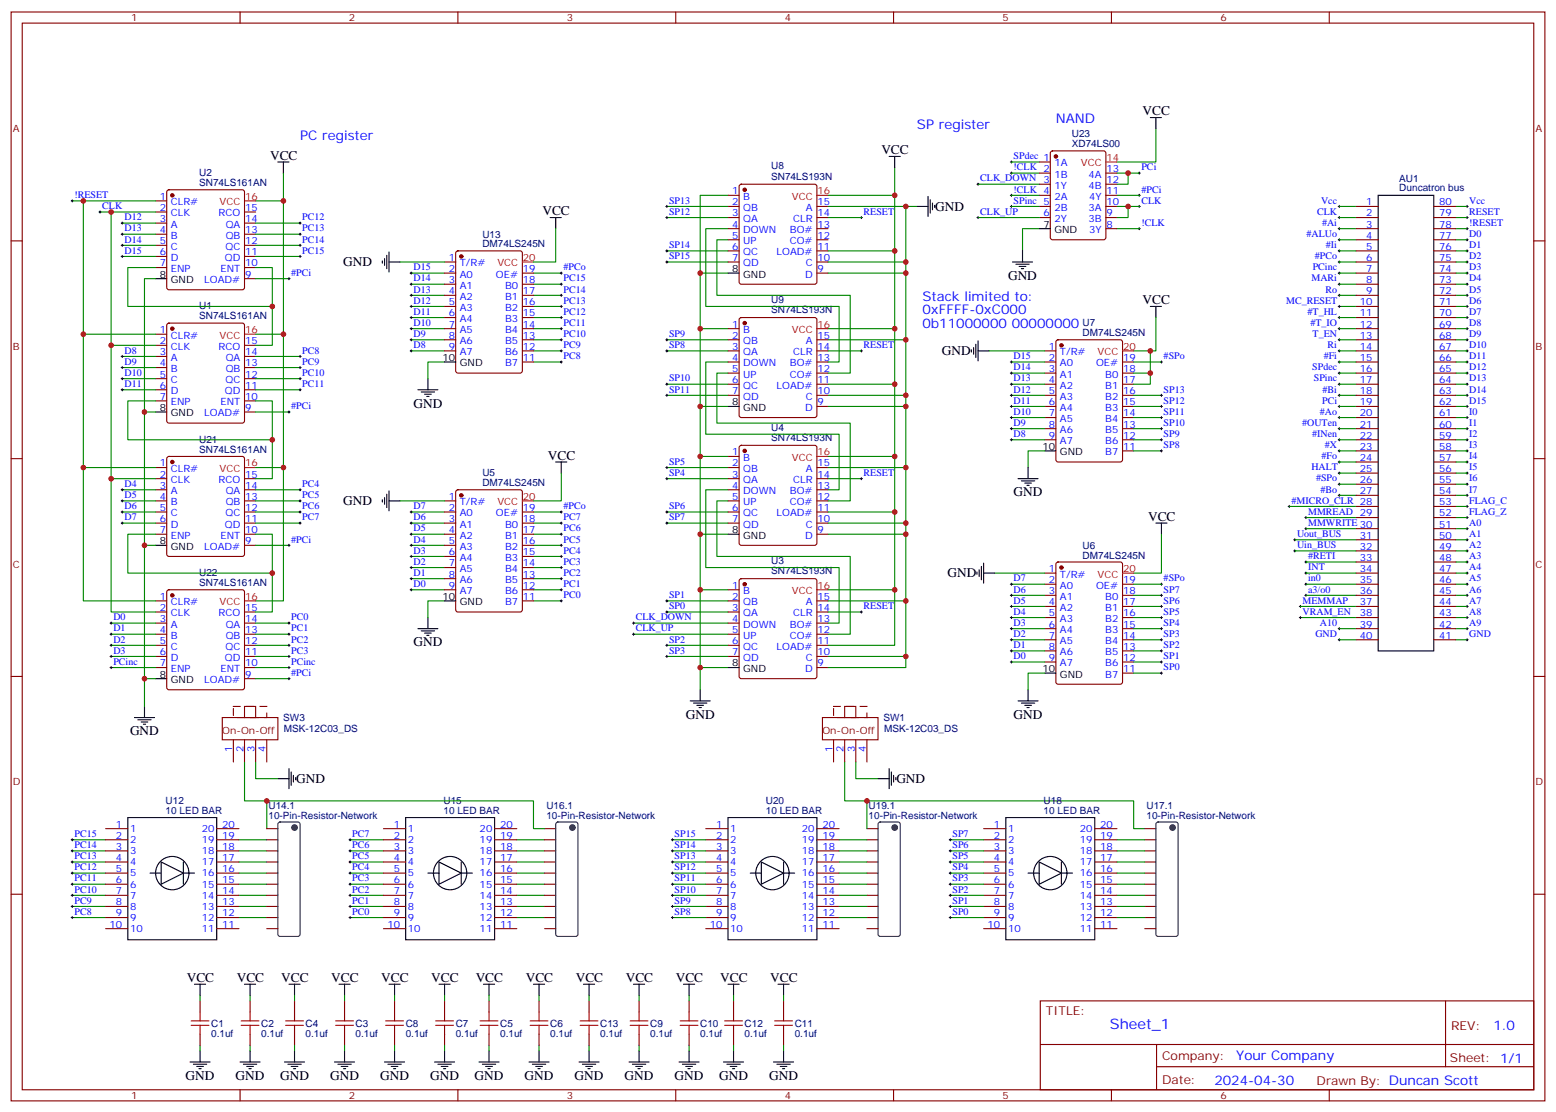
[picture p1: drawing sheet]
<svg xmlns="http://www.w3.org/2000/svg" width="494mm" height="353mm" viewBox="0 0 494 353" stroke-linecap="round" stroke-linejoin="round" font-family="sans-serif">
<defs><g id="words">
<text font-size="4.6" fill="#00f" x="352.3" y="326.8">Sheet_1</text>
<g font-size="4.2" fill="#00f">
<text x="291" y="40.9">SP register</text>
<text x="335.1" y="39.1">NAND</text>
<text x="95.2" y="44.4">PC register</text>
<text x="292.8" y="95.5">Stack limited to:</text>
<text x="292.8" y="99.8">0xFFFF-0xC000</text>
<text x="292.8" y="104">0b11000000 00000000</text>
<text x="474" y="327">1.0</text>
<text x="392.4" y="336.6">Your Company</text>
<text x="385.5" y="344.4">2024-04-30</text>
</g>
<g font-size="4.2">
<text x="362.7" y="36.6">VCC</text>
<text x="85.7" y="50.7">VCC</text>
<text x="279.8" y="49">VCC</text>
<text x="172.2" y="68.4">VCC</text>
<text x="296.9" y="66.9">GND</text>
<text x="108.9" y="84.6">GND</text>
<text x="320" y="88.8">GND</text>
<text x="362.7" y="96.6">VCC</text>
<text x="299" y="112.8">GND</text>
<text x="131.2" y="129.4">GND</text>
<text x="173.9" y="146">VCC</text>
<text x="108.9" y="160.4">GND</text>
<text x="321.7" y="157.6">GND</text>
<text x="364.4" y="165.4">VCC</text>
<text x="300.7" y="183.3">GND</text>
<text x="131.2" y="205.2">GND</text>
<text x="41.3" y="233.5">GND</text>
<text x="217.7" y="228.2">GND</text>
<text x="321.7" y="228.2">GND</text>
<text x="94" y="248.6">GND</text>
<text x="284.5" y="248.6">GND</text>
<text x="59.3" y="311.8">VCC</text>
<text x="75.1" y="311.8">VCC</text>
<text x="89.3" y="311.8">VCC</text>
<text x="105.1" y="311.8">VCC</text>
<text x="121" y="311.8">VCC</text>
<text x="136.9" y="311.8">VCC</text>
<text x="151" y="311.8">VCC</text>
<text x="166.9" y="311.8">VCC</text>
<text x="182.7" y="311.8">VCC</text>
<text x="198.6" y="311.8">VCC</text>
<text x="214.5" y="311.8">VCC</text>
<text x="228.6" y="311.8">VCC</text>
<text x="244.5" y="311.8">VCC</text>
<text x="58.9" y="342.8">GND</text>
<text x="74.8" y="342.8">GND</text>
<text x="88.9" y="342.8">GND</text>
<text x="104.8" y="342.8">GND</text>
<text x="120.6" y="342.8">GND</text>
<text x="136.5" y="342.8">GND</text>
<text x="150.6" y="342.8">GND</text>
<text x="166.5" y="342.8">GND</text>
<text x="182.4" y="342.8">GND</text>
<text x="198.3" y="342.8">GND</text>
<text x="214.1" y="342.8">GND</text>
<text x="228.2" y="342.8">GND</text>
<text x="244.1" y="342.8">GND</text>
</g>
<g font-size="3.9" fill="#800">
<text x="332" y="322.4">TITLE:</text>
<text x="460.6" y="327">REV:</text>
<text x="368.9" y="336.6">Company:</text>
<text x="460.2" y="337.2">Sheet: 1/1</text>
<text x="368.9" y="344.2">Date:</text>
<text x="417.9" y="344.3">Drawn By: Duncan Scott</text>
</g>
<g font-size="3.2" fill="#800">
<text x="41.6" y="6.8">1</text>
<text x="110.8" y="6.8">2</text>
<text x="179.9" y="6.8">3</text>
<text x="249.1" y="6.8">4</text>
<text x="318.2" y="6.8">5</text>
<text x="387.3" y="6.8">6</text>
<text x="4.1" y="41.9">A</text>
<text x="487.4" y="41.9">A</text>
<text x="4.1" y="111.1">B</text>
<text x="487.4" y="111.1">B</text>
<text x="4.1" y="180.2">C</text>
<text x="487.4" y="180.2">C</text>
<text x="70.6" y="233.1">On-On-Off</text>
<text x="261.1" y="233.1">On-On-Off</text>
<text x="4.1" y="249.3">D</text>
<text x="487.4" y="249.3">D</text>
<text x="41.6" y="349">1</text>
<text x="110.8" y="349">2</text>
<text x="179.9" y="349">3</text>
<text x="249.1" y="349">4</text>
<text x="318.2" y="349">5</text>
<text x="387.3" y="349">6</text>
</g>
<g font-size="3.2" fill="#000080">
<text x="340.2" y="46.6">XD74LS00</text>
<text x="340.2" y="43.4">U23</text>
<text x="244.8" y="53.8">U8</text>
<text x="63.2" y="59.1">SN74LS161AN</text>
<text x="63.2" y="55.9">U2</text>
<text x="244.8" y="57.1">SN74LS193N</text>
<text x="444.2" y="57.7">AU1</text>
<text x="444.2" y="60.8">Duncatron bus</text>
<text x="153.1" y="75.4">U13</text>
<text x="153.1" y="78.6">DM74LS245N</text>
<text x="63.2" y="101.4">SN74LS161AN</text>
<text x="63.2" y="98.2">U1</text>
<text x="244.8" y="99.5">SN74LS193N</text>
<text x="244.8" y="96.1">U9</text>
<text x="343.6" y="106.8">DM74LS245N</text>
<text x="343.6" y="103.6">U7</text>
<text x="244.8" y="136.7">U4</text>
<text x="63.2" y="143.7">SN74LS161AN</text>
<text x="63.2" y="140.6">U21</text>
<text x="244.8" y="140">SN74LS193N</text>
<text x="153.1" y="154.4">DM74LS245N</text>
<text x="153.1" y="151.3">U5</text>
<text x="244.8" y="179">U3</text>
<text x="343.6" y="177.3">DM74LS245N</text>
<text x="343.6" y="174.2">U6</text>
<text x="63.2" y="182.9">U22</text>
<text x="244.8" y="182.4">SN74LS193N</text>
<text x="63.2" y="186.1">SN74LS161AN</text>
<text x="89.9" y="229">SW3</text>
<text x="90.1" y="232.5">MSK-12C03_DS</text>
<text x="280.4" y="229">SW1</text>
<text x="280.6" y="232.5">MSK-12C03_DS</text>
<text x="52.6" y="255.4">U12</text>
<text x="85.2" y="256.9">U14.1</text>
<text x="140.8" y="255.4">U15</text>
<text x="173.4" y="256.9">U16.1</text>
<text x="243.1" y="255.4">U20</text>
<text x="275.7" y="256.9">U19.1</text>
<text x="331.3" y="255.4">U18</text>
<text x="363.9" y="256.9">U17.1</text>
<text x="52.6" y="258.5">10 LED BAR</text>
<text x="85.2" y="259.9">10-Pin-Resistor-Network</text>
<text x="140.8" y="258.5">10 LED BAR</text>
<text x="173.4" y="259.9">10-Pin-Resistor-Network</text>
<text x="243.1" y="258.5">10 LED BAR</text>
<text x="275.7" y="259.9">10-Pin-Resistor-Network</text>
<text x="331.3" y="258.5">10 LED BAR</text>
<text x="363.9" y="259.9">10-Pin-Resistor-Network</text>
<text x="67" y="329.2">0.1uf</text>
<text x="67" y="326">C1</text>
<text x="82.9" y="329.2">0.1uf</text>
<text x="82.9" y="326">C2</text>
<text x="97" y="329.2">0.1uf</text>
<text x="97" y="326">C4</text>
<text x="112.9" y="329.2">0.1uf</text>
<text x="112.9" y="326">C3</text>
<text x="128.8" y="329.2">0.1uf</text>
<text x="128.8" y="326">C8</text>
<text x="144.6" y="329.2">0.1uf</text>
<text x="144.6" y="326">C7</text>
<text x="158.7" y="329.2">0.1uf</text>
<text x="158.7" y="326">C5</text>
<text x="174.6" y="329.2">0.1uf</text>
<text x="174.6" y="326">C6</text>
<text x="190.5" y="329.2">0.1uf</text>
<text x="190.5" y="326">C13</text>
<text x="206.4" y="329.2">0.1uf</text>
<text x="206.4" y="326">C9</text>
<text x="222.2" y="329.2">0.1uf</text>
<text x="222.2" y="326">C10</text>
<text x="236.4" y="329.2">0.1uf</text>
<text x="236.4" y="326">C12</text>
<text x="252.2" y="329.2">0.1uf</text>
<text x="252.2" y="326">C11</text>
</g>
<g font-size="3.2" fill="#00f">
<text x="321.7" y="50.6">SPdec 1</text>
<text x="334.7" y="52.8">1A</text>
<text x="311.1" y="57.6">CLK_DOWN 3</text>
<text x="321.7" y="54.1">!CLK 2</text>
<text x="334.7" y="56.4">1B</text>
<text x="334.7" y="59.9">1Y</text>
<text x="345.5" y="59.9">4B</text>
<text x="345.5" y="56.4">4A</text>
<text x="351.2" y="58.1">12</text>
<text x="351.2" y="54.6">13</text>
<text x="362.3" y="54.1">PCi</text>
<text x="23.6" y="62.9">!RESET</text>
<text x="50.7" y="63.4">1</text>
<text x="54.2" y="65.2">CLR#</text>
<text x="212.4" y="64.7">SP13</text>
<text x="232.4" y="61.7">1</text>
<text x="232.4" y="65.2">2</text>
<text x="235.9" y="63.4">B</text>
<text x="259.5" y="65.2">15</text>
<text x="321.7" y="61.1">!CLK 4</text>
<text x="321.7" y="64.7">SPinc 5</text>
<text x="334.7" y="63.4">2A</text>
<text x="345.7" y="63.4">4Y</text>
<text x="351.2" y="65.2">10</text>
<text x="351.2" y="61.7">11</text>
<text x="362.3" y="64.7">CLK</text>
<text x="362.3" y="61.1">#PCi</text>
<text x="419.3" y="64.7">Vcc</text>
<text x="433.7" y="65.2">1</text>
<text x="456.8" y="65.2">80</text>
<text x="466.4" y="64.7">Vcc</text>
<text x="32.5" y="66.4">CLK</text>
<text x="39.5" y="70">D12</text>
<text x="50.7" y="70.5">3</text>
<text x="50.7" y="67">2</text>
<text x="54.2" y="68.7">CLK</text>
<text x="69.4" y="68.7">RCO</text>
<text x="77.8" y="67">15</text>
<text x="77.8" y="70.5">14</text>
<text x="96" y="70">PC12</text>
<text x="212.4" y="68.2">SP12</text>
<text x="232.4" y="68.7">3</text>
<text x="235.9" y="67">QB</text>
<text x="235.9" y="70.5">QA</text>
<text x="251.8" y="70.5">CLR</text>
<text x="255.8" y="67">A</text>
<text x="259.5" y="68.7">14</text>
<text x="274.1" y="68.2">RESET</text>
<text x="311.1" y="68.2">CLK_UP</text>
<text x="331.2" y="68.7">6</text>
<text x="334.7" y="67">2B</text>
<text x="334.7" y="70.5">2Y</text>
<text x="345.5" y="70.5">3B</text>
<text x="345.5" y="67">3A</text>
<text x="351.2" y="68.7">9</text>
<text x="362.3" y="71.7">!CLK</text>
<text x="418.1" y="68.2">CLK</text>
<text x="419.6" y="71.7">#Ai</text>
<text x="433.7" y="68.7">2</text>
<text x="456.8" y="68.7">79</text>
<text x="466.4" y="71.7">!RESET</text>
<text x="466.4" y="68.2">RESET</text>
<text x="39.5" y="73.5">D13</text>
<text x="39.5" y="77">D14</text>
<text x="50.7" y="77.5">5</text>
<text x="50.7" y="74">4</text>
<text x="54.2" y="75.8">B</text>
<text x="54.2" y="72.2">A</text>
<text x="71.6" y="75.8">QB</text>
<text x="71.6" y="72.2">QA</text>
<text x="77.8" y="74">13</text>
<text x="77.8" y="77.5">12</text>
<text x="96" y="73.5">PC13</text>
<text x="96" y="77">PC14</text>
<text x="232.4" y="72.2">4</text>
<text x="232.4" y="75.8">5</text>
<text x="235.9" y="74">DOWN</text>
<text x="235.9" y="77.5">UP</text>
<text x="250.7" y="77.5">CO#</text>
<text x="250.7" y="74">BO#</text>
<text x="259.5" y="75.8">12</text>
<text x="259.5" y="72.2">13</text>
<text x="345.7" y="74">3Y</text>
<text x="351.2" y="72.2">8</text>
<text x="414.7" y="75.2">#ALUo</text>
<text x="433.7" y="72.2">3</text>
<text x="433.7" y="75.8">4</text>
<text x="456.8" y="75.8">77</text>
<text x="456.8" y="72.2">78</text>
<text x="466.4" y="75.2">D0</text>
<text x="39.5" y="80.5">D15</text>
<text x="50.7" y="81.1">6</text>
<text x="54.2" y="82.8">D</text>
<text x="54.2" y="79.3">C</text>
<text x="71.4" y="82.8">QD</text>
<text x="71.6" y="79.3">QC</text>
<text x="77.8" y="81.1">11</text>
<text x="96" y="80.5">PC15</text>
<text x="142.4" y="82.8">1</text>
<text x="212.4" y="78.8">SP14</text>
<text x="212.4" y="82.3">SP15</text>
<text x="232.4" y="79.3">6</text>
<text x="232.4" y="82.8">7</text>
<text x="235.9" y="81.1">QC</text>
<text x="246.5" y="81.1">LOAD#</text>
<text x="259.5" y="82.8">10</text>
<text x="259.5" y="79.3">11</text>
<text x="417.4" y="82.3">#PCo</text>
<text x="420.9" y="78.8">#Ii</text>
<text x="433.7" y="79.3">5</text>
<text x="433.7" y="82.8">6</text>
<text x="456.8" y="82.8">75</text>
<text x="456.8" y="79.3">76</text>
<text x="466.4" y="82.3">D2</text>
<text x="466.4" y="78.8">D1</text>
<text x="50.7" y="84.6">7</text>
<text x="54.2" y="86.4">ENP</text>
<text x="64.8" y="89.9">LOAD#</text>
<text x="70" y="86.4">ENT</text>
<text x="77.8" y="84.6">10</text>
<text x="77.8" y="88.1">9</text>
<text x="92.4" y="87.6">#PCi</text>
<text x="131.2" y="89.4">D14</text>
<text x="131.2" y="85.8">D15</text>
<text x="142.4" y="86.4">2</text>
<text x="142.4" y="89.9">3</text>
<text x="145.9" y="84.6">T/R#</text>
<text x="145.9" y="88.1">A0</text>
<text x="157.4" y="88.1">OE#</text>
<text x="166" y="89.9">18</text>
<text x="166" y="86.4">19</text>
<text x="178.9" y="85.8">#PCo</text>
<text x="178.9" y="89.4">PC15</text>
<text x="235.9" y="84.6">QD</text>
<text x="255.5" y="88.1">D</text>
<text x="255.8" y="84.6">C</text>
<text x="259.5" y="86.4">9</text>
<text x="416.3" y="89.4">MARi</text>
<text x="416.7" y="85.8">PCinc</text>
<text x="433.7" y="86.4">7</text>
<text x="433.7" y="89.9">8</text>
<text x="456.8" y="89.9">73</text>
<text x="456.8" y="86.4">74</text>
<text x="466.4" y="89.4">D4</text>
<text x="466.4" y="85.8">D3</text>
<text x="131.2" y="92.9">D13</text>
<text x="142.4" y="93.4">4</text>
<text x="145.9" y="91.7">A1</text>
<text x="145.9" y="95.2">A2</text>
<text x="160.3" y="95.2">B1</text>
<text x="160.3" y="91.7">B0</text>
<text x="166" y="93.4">17</text>
<text x="178.9" y="92.9">PC14</text>
<text x="420.7" y="92.9">Ro</text>
<text x="433.7" y="93.4">9</text>
<text x="456.8" y="93.4">72</text>
<text x="466.4" y="92.9">D5</text>
<text x="131.2" y="99.9">D11</text>
<text x="131.2" y="96.4">D12</text>
<text x="142.4" y="96.9">5</text>
<text x="142.4" y="100.5">6</text>
<text x="145.9" y="98.7">A3</text>
<text x="160.3" y="98.7">B2</text>
<text x="166" y="100.5">15</text>
<text x="166" y="96.9">16</text>
<text x="178.9" y="96.4">PC13</text>
<text x="178.9" y="99.9">PC12</text>
<text x="408.2" y="96.4">MC_RESET</text>
<text x="415.1" y="99.9">#T_HL</text>
<text x="431.6" y="96.9">10</text>
<text x="431.6" y="100.5">11</text>
<text x="456.8" y="100.5">70</text>
<text x="456.8" y="96.9">71</text>
<text x="466.4" y="99.9">D7</text>
<text x="466.4" y="96.4">D6</text>
<text x="50.7" y="105.8">1</text>
<text x="54.2" y="107.5">CLR#</text>
<text x="131.2" y="107">D9</text>
<text x="131.2" y="103.5">D10</text>
<text x="142.4" y="104">7</text>
<text x="142.4" y="107.5">8</text>
<text x="145.9" y="102.2">A4</text>
<text x="145.9" y="105.8">A5</text>
<text x="160.3" y="105.8">B4</text>
<text x="160.3" y="102.2">B3</text>
<text x="166" y="107.5">13</text>
<text x="166" y="104">14</text>
<text x="178.9" y="103.5">PC11</text>
<text x="178.9" y="107">PC10</text>
<text x="212.4" y="107">SP9</text>
<text x="232.4" y="104">1</text>
<text x="232.4" y="107.5">2</text>
<text x="235.9" y="105.8">B</text>
<text x="259.5" y="107.5">15</text>
<text x="415.9" y="103.5">#T_IO</text>
<text x="416.6" y="107">T_EN</text>
<text x="431.6" y="104">12</text>
<text x="431.6" y="107.5">13</text>
<text x="456.8" y="107.5">68</text>
<text x="456.8" y="104">69</text>
<text x="466.4" y="107">D9</text>
<text x="466.4" y="103.5">D8</text>
<text x="39.5" y="112.3">D8</text>
<text x="50.7" y="112.8">3</text>
<text x="50.7" y="109.3">2</text>
<text x="54.2" y="111.1">CLK</text>
<text x="69.4" y="111.1">RCO</text>
<text x="77.8" y="109.3">15</text>
<text x="77.8" y="112.8">14</text>
<text x="96" y="112.3">PC8</text>
<text x="131.2" y="110.5">D8</text>
<text x="142.4" y="111.1">9</text>
<text x="145.9" y="109.3">A6</text>
<text x="145.9" y="112.8">A7</text>
<text x="160.3" y="112.8">B6</text>
<text x="160.3" y="109.3">B5</text>
<text x="166" y="111.1">12</text>
<text x="178.9" y="110.5">PC9</text>
<text x="212.4" y="110.5">SP8</text>
<text x="232.4" y="111.1">3</text>
<text x="235.9" y="109.3">QB</text>
<text x="235.9" y="112.8">QA</text>
<text x="251.8" y="112.8">CLR</text>
<text x="255.8" y="109.3">A</text>
<text x="259.5" y="111.1">14</text>
<text x="274.1" y="110.5">RESET</text>
<text x="332.9" y="111.1">1</text>
<text x="336.4" y="112.8">T/R#</text>
<text x="421.4" y="110.5">Ri</text>
<text x="431.6" y="111.1">14</text>
<text x="456.8" y="111.1">67</text>
<text x="466.4" y="110.5">D10</text>
<text x="39.5" y="115.8">D9</text>
<text x="39.5" y="119.3">D10</text>
<text x="50.7" y="119.9">5</text>
<text x="50.7" y="116.3">4</text>
<text x="54.2" y="118.1">B</text>
<text x="54.2" y="114.6">A</text>
<text x="71.6" y="118.1">QB</text>
<text x="71.6" y="114.6">QA</text>
<text x="77.8" y="116.3">13</text>
<text x="77.8" y="119.9">12</text>
<text x="96" y="115.8">PC9</text>
<text x="96" y="119.3">PC10</text>
<text x="160.3" y="116.3">B7</text>
<text x="166" y="114.6">11</text>
<text x="178.9" y="114.1">PC8</text>
<text x="232.4" y="114.6">4</text>
<text x="232.4" y="118.1">5</text>
<text x="235.9" y="116.3">DOWN</text>
<text x="235.9" y="119.9">UP</text>
<text x="250.7" y="119.9">CO#</text>
<text x="250.7" y="116.3">BO#</text>
<text x="259.5" y="118.1">12</text>
<text x="259.5" y="114.6">13</text>
<text x="321.7" y="114.1">D15</text>
<text x="321.7" y="117.6">D14</text>
<text x="332.9" y="114.6">2</text>
<text x="332.9" y="118.1">3</text>
<text x="336.4" y="116.3">A0</text>
<text x="336.4" y="119.9">A1</text>
<text x="347.9" y="116.3">OE#</text>
<text x="350.8" y="119.9">B0</text>
<text x="356.5" y="118.1">18</text>
<text x="356.5" y="114.6">19</text>
<text x="369.4" y="114.1">#SPo</text>
<text x="416.5" y="117.6">SPdec</text>
<text x="420.2" y="114.1">#Fi</text>
<text x="431.6" y="114.6">15</text>
<text x="431.6" y="118.1">16</text>
<text x="456.8" y="118.1">65</text>
<text x="456.8" y="114.6">66</text>
<text x="466.4" y="117.6">D12</text>
<text x="466.4" y="114.1">D11</text>
<text x="39.5" y="122.9">D11</text>
<text x="50.7" y="123.4">6</text>
<text x="54.2" y="125.2">D</text>
<text x="54.2" y="121.6">C</text>
<text x="71.4" y="125.2">QD</text>
<text x="71.6" y="121.6">QC</text>
<text x="77.8" y="123.4">11</text>
<text x="96" y="122.9">PC11</text>
<text x="212.4" y="124.6">SP11</text>
<text x="212.4" y="121.1">SP10</text>
<text x="232.4" y="121.6">6</text>
<text x="232.4" y="125.2">7</text>
<text x="235.9" y="123.4">QC</text>
<text x="246.5" y="123.4">LOAD#</text>
<text x="259.5" y="125.2">10</text>
<text x="259.5" y="121.6">11</text>
<text x="321.7" y="121.1">D13</text>
<text x="321.7" y="124.6">D12</text>
<text x="332.9" y="121.6">4</text>
<text x="332.9" y="125.2">5</text>
<text x="336.4" y="123.4">A2</text>
<text x="350.8" y="123.4">B1</text>
<text x="356.5" y="125.2">16</text>
<text x="356.5" y="121.6">17</text>
<text x="369.4" y="124.6">SP13</text>
<text x="417" y="121.1">SPinc</text>
<text x="419.8" y="124.6">#Bi</text>
<text x="431.6" y="121.6">17</text>
<text x="431.6" y="125.2">18</text>
<text x="456.8" y="125.2">63</text>
<text x="456.8" y="121.6">64</text>
<text x="466.4" y="124.6">D14</text>
<text x="466.4" y="121.1">D13</text>
<text x="50.7" y="126.9">7</text>
<text x="54.2" y="128.7">ENP</text>
<text x="70" y="128.7">ENT</text>
<text x="77.8" y="126.9">10</text>
<text x="77.8" y="130.5">9</text>
<text x="92.4" y="129.9">#PCi</text>
<text x="235.9" y="126.9">QD</text>
<text x="255.5" y="130.5">D</text>
<text x="255.8" y="126.9">C</text>
<text x="259.5" y="128.7">9</text>
<text x="321.7" y="128.2">D11</text>
<text x="321.7" y="131.7">D10</text>
<text x="332.9" y="128.7">6</text>
<text x="336.4" y="126.9">A3</text>
<text x="336.4" y="130.5">A4</text>
<text x="350.8" y="130.5">B3</text>
<text x="350.8" y="126.9">B2</text>
<text x="356.5" y="128.7">15</text>
<text x="369.4" y="131.7">SP11</text>
<text x="369.4" y="128.2">SP12</text>
<text x="418.9" y="131.7">#Ao</text>
<text x="419.7" y="128.2">PCi</text>
<text x="431.6" y="128.7">19</text>
<text x="456.8" y="128.7">62</text>
<text x="466.4" y="131.7">I0</text>
<text x="466.4" y="128.2">D15</text>
<text x="64.8" y="132.2">LOAD#</text>
<text x="321.7" y="135.2">D9</text>
<text x="332.9" y="132.2">7</text>
<text x="332.9" y="135.7">8</text>
<text x="336.4" y="134">A5</text>
<text x="336.4" y="137.5">A6</text>
<text x="350.8" y="137.5">B5</text>
<text x="350.8" y="134">B4</text>
<text x="356.5" y="135.7">13</text>
<text x="356.5" y="132.2">14</text>
<text x="369.4" y="135.2">SP10</text>
<text x="413.3" y="135.2">#OUTen</text>
<text x="431.6" y="132.2">20</text>
<text x="431.6" y="135.7">21</text>
<text x="456.8" y="135.7">60</text>
<text x="456.8" y="132.2">61</text>
<text x="466.4" y="135.2">I1</text>
<text x="321.7" y="138.7">D8</text>
<text x="332.9" y="139.3">9</text>
<text x="336.4" y="141">A7</text>
<text x="350.8" y="141">B6</text>
<text x="356.5" y="142.8">11</text>
<text x="356.5" y="139.3">12</text>
<text x="369.4" y="142.3">SP8</text>
<text x="369.4" y="138.7">SP9</text>
<text x="416.5" y="138.7">#INen</text>
<text x="420.5" y="142.3">#X</text>
<text x="431.6" y="139.3">22</text>
<text x="431.6" y="142.8">23</text>
<text x="456.8" y="142.8">58</text>
<text x="456.8" y="139.3">59</text>
<text x="466.4" y="142.3">I3</text>
<text x="466.4" y="138.7">I2</text>
<text x="50.7" y="148.1">1</text>
<text x="54.2" y="149.9">CLR#</text>
<text x="212.4" y="147.6">SP5</text>
<text x="232.4" y="144.6">1</text>
<text x="232.4" y="148.1">2</text>
<text x="235.9" y="146.3">B</text>
<text x="235.9" y="149.9">QB</text>
<text x="255.8" y="149.9">A</text>
<text x="259.5" y="148.1">15</text>
<text x="350.8" y="144.6">B7</text>
<text x="416.3" y="149.3">HALT</text>
<text x="419.5" y="145.8">#Fo</text>
<text x="431.6" y="146.3">24</text>
<text x="431.6" y="149.9">25</text>
<text x="456.8" y="149.9">56</text>
<text x="456.8" y="146.3">57</text>
<text x="466.4" y="149.3">I5</text>
<text x="466.4" y="145.8">I4</text>
<text x="39.5" y="154.6">D4</text>
<text x="50.7" y="155.2">3</text>
<text x="50.7" y="151.6">2</text>
<text x="54.2" y="153.4">CLK</text>
<text x="69.4" y="153.4">RCO</text>
<text x="77.8" y="151.6">15</text>
<text x="77.8" y="155.2">14</text>
<text x="96" y="154.6">PC4</text>
<text x="212.4" y="151.1">SP4</text>
<text x="232.4" y="151.6">3</text>
<text x="232.4" y="155.2">4</text>
<text x="235.9" y="153.4">QA</text>
<text x="251.8" y="153.4">CLR</text>
<text x="259.5" y="155.2">13</text>
<text x="259.5" y="151.6">14</text>
<text x="274.1" y="151.1">RESET</text>
<text x="417.7" y="152.9">#SPo</text>
<text x="431.6" y="153.4">26</text>
<text x="456.8" y="153.4">55</text>
<text x="466.4" y="152.9">I6</text>
<text x="39.5" y="158.2">D5</text>
<text x="39.5" y="161.7">D6</text>
<text x="50.7" y="158.7">4</text>
<text x="54.2" y="160.4">B</text>
<text x="54.2" y="156.9">A</text>
<text x="71.6" y="160.4">QB</text>
<text x="71.6" y="156.9">QA</text>
<text x="77.8" y="158.7">13</text>
<text x="96" y="158.2">PC5</text>
<text x="96" y="161.7">PC6</text>
<text x="131.2" y="161.7">D7</text>
<text x="142.4" y="158.7">1</text>
<text x="145.9" y="160.4">T/R#</text>
<text x="178.9" y="161.7">#PCo</text>
<text x="212.4" y="161.7">SP6</text>
<text x="232.4" y="158.7">5</text>
<text x="235.9" y="156.9">DOWN</text>
<text x="235.9" y="160.4">UP</text>
<text x="250.7" y="160.4">CO#</text>
<text x="250.7" y="156.9">BO#</text>
<text x="259.5" y="158.7">12</text>
<text x="409.9" y="159.9">#MICRO_CLR 28</text>
<text x="419.1" y="156.4">#Bo</text>
<text x="431.6" y="156.9">27</text>
<text x="456.8" y="160.4">53</text>
<text x="456.8" y="156.9">54</text>
<text x="466.4" y="159.9">FLAG_C</text>
<text x="466.4" y="156.4">I7</text>
<text x="39.5" y="165.2">D7</text>
<text x="50.7" y="165.7">6</text>
<text x="50.7" y="162.2">5</text>
<text x="54.2" y="167.5">D</text>
<text x="54.2" y="164">C</text>
<text x="71.4" y="167.5">QD</text>
<text x="71.6" y="164">QC</text>
<text x="77.8" y="162.2">12</text>
<text x="77.8" y="165.7">11</text>
<text x="96" y="165.2">PC7</text>
<text x="131.2" y="165.2">D6</text>
<text x="142.4" y="162.2">2</text>
<text x="142.4" y="165.7">3</text>
<text x="145.9" y="164">A0</text>
<text x="145.9" y="167.5">A1</text>
<text x="157.4" y="164">OE#</text>
<text x="160.3" y="167.5">B0</text>
<text x="166" y="165.7">18</text>
<text x="166" y="162.2">19</text>
<text x="178.9" y="165.2">PC7</text>
<text x="212.4" y="165.2">SP7</text>
<text x="232.4" y="162.2">6</text>
<text x="232.4" y="165.7">7</text>
<text x="235.9" y="164">QC</text>
<text x="235.9" y="167.5">QD</text>
<text x="246.5" y="164">LOAD#</text>
<text x="255.8" y="167.5">C</text>
<text x="259.5" y="165.7">10</text>
<text x="259.5" y="162.2">11</text>
<text x="415.2" y="163.4">MMREAD 29</text>
<text x="415.2" y="167">MMWRITE 30</text>
<text x="456.8" y="167.5">51</text>
<text x="456.8" y="164">52</text>
<text x="466.4" y="167">A0</text>
<text x="466.4" y="163.4">FLAG_Z</text>
<text x="50.7" y="169.3">7</text>
<text x="54.2" y="171">ENP</text>
<text x="70" y="171">ENT</text>
<text x="77.8" y="169.3">10</text>
<text x="77.8" y="172.8">9</text>
<text x="92.4" y="172.3">#PCi</text>
<text x="131.2" y="168.7">D5</text>
<text x="131.2" y="172.3">D4</text>
<text x="142.4" y="169.3">4</text>
<text x="142.4" y="172.8">5</text>
<text x="145.9" y="171">A2</text>
<text x="160.3" y="171">B1</text>
<text x="166" y="172.8">16</text>
<text x="166" y="169.3">17</text>
<text x="178.9" y="168.7">PC6</text>
<text x="178.9" y="172.3">PC5</text>
<text x="255.5" y="171">D</text>
<text x="259.5" y="169.3">9</text>
<text x="411.7" y="170.5">Uout_BUS</text>
<text x="431.6" y="171">31</text>
<text x="456.8" y="171">50</text>
<text x="466.4" y="170.5">A1</text>
<text x="64.8" y="174.6">LOAD#</text>
<text x="131.2" y="175.8">D3</text>
<text x="131.2" y="179.3">D2</text>
<text x="142.4" y="176.3">6</text>
<text x="142.4" y="179.8">7</text>
<text x="145.9" y="174.6">A3</text>
<text x="145.9" y="178.1">A4</text>
<text x="160.3" y="178.1">B3</text>
<text x="160.3" y="174.6">B2</text>
<text x="166" y="179.8">14</text>
<text x="166" y="176.3">15</text>
<text x="178.9" y="175.8">PC4</text>
<text x="178.9" y="179.3">PC3</text>
<text x="411.7" y="174">Uin_BUS</text>
<text x="415.2" y="177.6">#RETI</text>
<text x="431.6" y="174.6">32</text>
<text x="431.6" y="178.1">33</text>
<text x="456.8" y="178.1">48</text>
<text x="456.8" y="174.6">49</text>
<text x="466.4" y="177.6">A3</text>
<text x="466.4" y="174">A2</text>
<text x="131.2" y="182.8">D1</text>
<text x="142.4" y="183.4">8</text>
<text x="145.9" y="181.6">A5</text>
<text x="145.9" y="185.1">A6</text>
<text x="160.3" y="185.1">B5</text>
<text x="160.3" y="181.6">B4</text>
<text x="166" y="183.4">13</text>
<text x="178.9" y="182.8">PC2</text>
<text x="321.7" y="184.6">D7</text>
<text x="332.9" y="181.6">1</text>
<text x="332.9" y="185.1">2</text>
<text x="336.4" y="183.4">T/R#</text>
<text x="356.5" y="185.1">19</text>
<text x="369.4" y="184.6">#SPo</text>
<text x="415.2" y="181.1">INT</text>
<text x="415.2" y="184.6">in0</text>
<text x="431.6" y="181.6">34</text>
<text x="431.6" y="185.1">35</text>
<text x="456.8" y="185.1">46</text>
<text x="456.8" y="181.6">47</text>
<text x="466.4" y="184.6">A5</text>
<text x="466.4" y="181.1">A4</text>
<text x="50.7" y="190.4">1</text>
<text x="131.2" y="186.4">D0</text>
<text x="142.4" y="186.9">9</text>
<text x="145.9" y="188.7">A7</text>
<text x="160.3" y="188.7">B6</text>
<text x="166" y="190.4">11</text>
<text x="166" y="186.9">12</text>
<text x="178.9" y="186.4">PC1</text>
<text x="178.9" y="189.9">PC0</text>
<text x="212.4" y="189.9">SP1</text>
<text x="232.4" y="186.9">1</text>
<text x="232.4" y="190.4">2</text>
<text x="235.9" y="188.7">B</text>
<text x="259.5" y="190.4">15</text>
<text x="321.7" y="188.1">D6</text>
<text x="321.7" y="191.7">D5</text>
<text x="332.9" y="188.7">3</text>
<text x="336.4" y="186.9">A0</text>
<text x="336.4" y="190.4">A1</text>
<text x="347.9" y="186.9">OE#</text>
<text x="350.8" y="190.4">B0</text>
<text x="356.5" y="188.7">18</text>
<text x="369.4" y="191.7">SP6</text>
<text x="369.4" y="188.1">SP7</text>
<text x="413.5" y="191.7">MEMMAP</text>
<text x="415.2" y="188.1">a3/o0</text>
<text x="431.6" y="188.7">36</text>
<text x="456.8" y="188.7">45</text>
<text x="466.4" y="191.7">A7</text>
<text x="466.4" y="188.1">A6</text>
<text x="36" y="197">D0</text>
<text x="50.7" y="197.5">3</text>
<text x="50.7" y="194">2</text>
<text x="54.2" y="195.7">CLK</text>
<text x="54.2" y="192.2">CLR#</text>
<text x="69.4" y="195.7">RCO</text>
<text x="77.8" y="194">15</text>
<text x="77.8" y="197.5">14</text>
<text x="92.4" y="197">PC0</text>
<text x="160.3" y="192.2">B7</text>
<text x="201.8" y="197">CLK_DOWN</text>
<text x="212.4" y="193.4">SP0</text>
<text x="232.4" y="194">3</text>
<text x="232.4" y="197.5">4</text>
<text x="235.9" y="192.2">QB</text>
<text x="235.9" y="195.7">QA</text>
<text x="251.8" y="195.7">CLR</text>
<text x="255.8" y="192.2">A</text>
<text x="259.5" y="197.5">13</text>
<text x="259.5" y="194">14</text>
<text x="274.1" y="193.4">RESET</text>
<text x="321.7" y="195.2">D4</text>
<text x="332.9" y="192.2">4</text>
<text x="332.9" y="195.7">5</text>
<text x="336.4" y="194">A2</text>
<text x="336.4" y="197.5">A3</text>
<text x="350.8" y="197.5">B2</text>
<text x="350.8" y="194">B1</text>
<text x="356.5" y="195.7">16</text>
<text x="356.5" y="192.2">17</text>
<text x="369.4" y="195.2">SP5</text>
<text x="413.5" y="195.2">VRAM_EN</text>
<text x="431.6" y="192.2">37</text>
<text x="431.6" y="195.7">38</text>
<text x="456.8" y="195.7">43</text>
<text x="456.8" y="192.2">44</text>
<text x="466.4" y="195.2">A8</text>
<text x="36" y="200.5">D1</text>
<text x="50.7" y="201">4</text>
<text x="54.2" y="202.8">B</text>
<text x="54.2" y="199.2">A</text>
<text x="71.6" y="202.8">QB</text>
<text x="71.6" y="199.2">QA</text>
<text x="77.8" y="201">13</text>
<text x="92.4" y="200.5">PC1</text>
<text x="201.8" y="200.5">CLK_UP</text>
<text x="232.4" y="201">5</text>
<text x="235.9" y="199.2">DOWN</text>
<text x="235.9" y="202.8">UP</text>
<text x="250.7" y="202.8">CO#</text>
<text x="250.7" y="199.2">BO#</text>
<text x="259.5" y="201">12</text>
<text x="321.7" y="198.7">D3</text>
<text x="321.7" y="202.2">D2</text>
<text x="332.9" y="199.2">6</text>
<text x="332.9" y="202.8">7</text>
<text x="336.4" y="201">A4</text>
<text x="350.8" y="201">B3</text>
<text x="356.5" y="202.8">14</text>
<text x="356.5" y="199.2">15</text>
<text x="369.4" y="202.2">SP3</text>
<text x="369.4" y="198.7">SP4</text>
<text x="417.5" y="202.2">GND</text>
<text x="418.9" y="198.7">A10</text>
<text x="431.6" y="199.2">39</text>
<text x="431.6" y="202.8">40</text>
<text x="456.8" y="202.8">41</text>
<text x="456.8" y="199.2">42</text>
<text x="466.4" y="202.2">GND</text>
<text x="466.4" y="198.7">A9</text>
<text x="36" y="204">D2</text>
<text x="36" y="207.5">D3</text>
<text x="50.7" y="208.1">6</text>
<text x="50.7" y="204.5">5</text>
<text x="54.2" y="209.8">D</text>
<text x="54.2" y="206.3">C</text>
<text x="71.4" y="209.8">QD</text>
<text x="71.6" y="206.3">QC</text>
<text x="77.8" y="204.5">12</text>
<text x="77.8" y="208.1">11</text>
<text x="92.4" y="204">PC2</text>
<text x="92.4" y="207.5">PC3</text>
<text x="212.4" y="207.5">SP3</text>
<text x="212.4" y="204">SP2</text>
<text x="232.4" y="204.5">6</text>
<text x="232.4" y="208.1">7</text>
<text x="235.9" y="206.3">QC</text>
<text x="235.9" y="209.8">QD</text>
<text x="246.5" y="206.3">LOAD#</text>
<text x="255.8" y="209.8">C</text>
<text x="259.5" y="208.1">10</text>
<text x="259.5" y="204.5">11</text>
<text x="321.7" y="205.8">D1</text>
<text x="321.7" y="209.3">D0</text>
<text x="332.9" y="206.3">8</text>
<text x="332.9" y="209.8">9</text>
<text x="336.4" y="204.5">A5</text>
<text x="336.4" y="208.1">A6</text>
<text x="350.8" y="208.1">B5</text>
<text x="350.8" y="204.5">B4</text>
<text x="356.5" y="209.8">12</text>
<text x="356.5" y="206.3">13</text>
<text x="369.4" y="209.3">SP1</text>
<text x="369.4" y="205.8">SP2</text>
<text x="36" y="211.1">PCinc</text>
<text x="50.7" y="211.6">7</text>
<text x="54.2" y="213.4">ENP</text>
<text x="70" y="213.4">ENT</text>
<text x="77.8" y="211.6">10</text>
<text x="77.8" y="215.1">9</text>
<text x="92.4" y="214.6">#PCi</text>
<text x="92.4" y="211.1">PCinc</text>
<text x="255.5" y="213.4">D</text>
<text x="259.5" y="211.6">9</text>
<text x="336.4" y="211.6">A7</text>
<text x="350.8" y="215.1">B7</text>
<text x="350.8" y="211.6">B6</text>
<text x="356.5" y="213.4">11</text>
<text x="369.4" y="212.8">SP0</text>
<text x="64.8" y="216.9">LOAD#</text>
<text x="73.7" y="238.7" transform="rotate(-90 73.7 238.7)">1</text>
<text x="77.3" y="238.7" transform="rotate(-90 77.3 238.7)">2</text>
<text x="80.8" y="238.7" transform="rotate(-90 80.8 238.7)">3</text>
<text x="84.3" y="238.7" transform="rotate(-90 84.3 238.7)">4</text>
<text x="264.2" y="238.7" transform="rotate(-90 264.2 238.7)">1</text>
<text x="267.8" y="238.7" transform="rotate(-90 267.8 238.7)">2</text>
<text x="271.3" y="238.7" transform="rotate(-90 271.3 238.7)">3</text>
<text x="274.8" y="238.7" transform="rotate(-90 274.8 238.7)">4</text>
<text x="36.8" y="262.7">1</text>
<text x="70.6" y="262.7">20</text>
<text x="125" y="262.7">1</text>
<text x="158.7" y="262.7">20</text>
<text x="227.3" y="262.7">1</text>
<text x="261.1" y="262.7">20</text>
<text x="315.5" y="262.7">1</text>
<text x="349.2" y="262.7">20</text>
<text x="23.6" y="269.3">PC14</text>
<text x="23.6" y="265.7">PC15</text>
<text x="36.8" y="266.3">2</text>
<text x="36.8" y="269.8">3</text>
<text x="41.3" y="264.2">1</text>
<text x="41.3" y="267.7">2</text>
<text x="64.1" y="267.7">19</text>
<text x="64.1" y="264.2">20</text>
<text x="70.6" y="269.8">18</text>
<text x="70.6" y="266.3">19</text>
<text x="111.8" y="269.3">PC6</text>
<text x="111.8" y="265.7">PC7</text>
<text x="125" y="266.3">2</text>
<text x="125" y="269.8">3</text>
<text x="129.5" y="264.2">1</text>
<text x="129.5" y="267.7">2</text>
<text x="152.2" y="267.7">19</text>
<text x="152.2" y="264.2">20</text>
<text x="158.7" y="269.8">18</text>
<text x="158.7" y="266.3">19</text>
<text x="214.1" y="269.3">SP14</text>
<text x="214.1" y="265.7">SP15</text>
<text x="227.3" y="266.3">2</text>
<text x="227.3" y="269.8">3</text>
<text x="231.8" y="264.2">1</text>
<text x="231.8" y="267.7">2</text>
<text x="254.6" y="267.7">19</text>
<text x="254.6" y="264.2">20</text>
<text x="261.1" y="269.8">18</text>
<text x="261.1" y="266.3">19</text>
<text x="302.3" y="269.3">SP6</text>
<text x="302.3" y="265.7">SP7</text>
<text x="315.5" y="266.3">2</text>
<text x="315.5" y="269.8">3</text>
<text x="320" y="264.2">1</text>
<text x="320" y="267.7">2</text>
<text x="342.7" y="267.7">19</text>
<text x="342.7" y="264.2">20</text>
<text x="349.2" y="269.8">18</text>
<text x="349.2" y="266.3">19</text>
<text x="23.6" y="272.8">PC13</text>
<text x="36.8" y="273.3">4</text>
<text x="41.3" y="271.2">3</text>
<text x="41.3" y="274.7">4</text>
<text x="64.1" y="274.7">17</text>
<text x="64.1" y="271.2">18</text>
<text x="70.6" y="273.3">17</text>
<text x="111.8" y="272.8">PC5</text>
<text x="125" y="273.3">4</text>
<text x="129.5" y="271.2">3</text>
<text x="129.5" y="274.7">4</text>
<text x="152.2" y="274.7">17</text>
<text x="152.2" y="271.2">18</text>
<text x="158.7" y="273.3">17</text>
<text x="214.1" y="272.8">SP13</text>
<text x="227.3" y="273.3">4</text>
<text x="231.8" y="271.2">3</text>
<text x="231.8" y="274.7">4</text>
<text x="254.6" y="274.7">17</text>
<text x="254.6" y="271.2">18</text>
<text x="261.1" y="273.3">17</text>
<text x="302.3" y="272.8">SP5</text>
<text x="315.5" y="273.3">4</text>
<text x="320" y="271.2">3</text>
<text x="320" y="274.7">4</text>
<text x="342.7" y="274.7">17</text>
<text x="342.7" y="271.2">18</text>
<text x="349.2" y="273.3">17</text>
<text x="23.6" y="279.9">PC11</text>
<text x="23.6" y="276.3">PC12</text>
<text x="36.8" y="276.9">5</text>
<text x="36.8" y="280.4">6</text>
<text x="41.3" y="278.3">5</text>
<text x="41.3" y="281.8">6</text>
<text x="64.1" y="281.8">15</text>
<text x="64.1" y="278.3">16</text>
<text x="70.6" y="280.4">15</text>
<text x="70.6" y="276.9">16</text>
<text x="111.8" y="279.9">PC3</text>
<text x="111.8" y="276.3">PC4</text>
<text x="125" y="276.9">5</text>
<text x="125" y="280.4">6</text>
<text x="129.5" y="278.3">5</text>
<text x="129.5" y="281.8">6</text>
<text x="152.2" y="281.8">15</text>
<text x="152.2" y="278.3">16</text>
<text x="158.7" y="280.4">15</text>
<text x="158.7" y="276.9">16</text>
<text x="214.1" y="279.9">SP11</text>
<text x="214.1" y="276.3">SP12</text>
<text x="227.3" y="276.9">5</text>
<text x="227.3" y="280.4">6</text>
<text x="231.8" y="278.3">5</text>
<text x="231.8" y="281.8">6</text>
<text x="254.6" y="281.8">15</text>
<text x="254.6" y="278.3">16</text>
<text x="261.1" y="280.4">15</text>
<text x="261.1" y="276.9">16</text>
<text x="302.3" y="279.9">SP3</text>
<text x="302.3" y="276.3">SP4</text>
<text x="315.5" y="276.9">5</text>
<text x="315.5" y="280.4">6</text>
<text x="320" y="278.3">5</text>
<text x="320" y="281.8">6</text>
<text x="342.7" y="281.8">15</text>
<text x="342.7" y="278.3">16</text>
<text x="349.2" y="280.4">15</text>
<text x="349.2" y="276.9">16</text>
<text x="23.6" y="286.9">PC9</text>
<text x="23.6" y="283.4">PC10</text>
<text x="36.8" y="283.9">7</text>
<text x="36.8" y="287.4">8</text>
<text x="41.3" y="285.3">7</text>
<text x="64.1" y="285.3">14</text>
<text x="70.6" y="287.4">13</text>
<text x="70.6" y="283.9">14</text>
<text x="111.8" y="286.9">PC1</text>
<text x="111.8" y="283.4">PC2</text>
<text x="125" y="283.9">7</text>
<text x="125" y="287.4">8</text>
<text x="129.5" y="285.3">7</text>
<text x="152.2" y="285.3">14</text>
<text x="158.7" y="287.4">13</text>
<text x="158.7" y="283.9">14</text>
<text x="214.1" y="286.9">SP9</text>
<text x="214.1" y="283.4">SP10</text>
<text x="227.3" y="283.9">7</text>
<text x="227.3" y="287.4">8</text>
<text x="231.8" y="285.3">7</text>
<text x="254.6" y="285.3">14</text>
<text x="261.1" y="287.4">13</text>
<text x="261.1" y="283.9">14</text>
<text x="302.3" y="286.9">SP1</text>
<text x="302.3" y="283.4">SP2</text>
<text x="315.5" y="283.9">7</text>
<text x="315.5" y="287.4">8</text>
<text x="320" y="285.3">7</text>
<text x="342.7" y="285.3">14</text>
<text x="349.2" y="287.4">13</text>
<text x="349.2" y="283.9">14</text>
<text x="23.6" y="290.4">PC8</text>
<text x="36.8" y="291">9</text>
<text x="41.3" y="288.9">8</text>
<text x="41.3" y="292.4">9</text>
<text x="64.1" y="292.4">12</text>
<text x="64.1" y="288.9">13</text>
<text x="70.6" y="291">12</text>
<text x="111.8" y="290.4">PC0</text>
<text x="125" y="291">9</text>
<text x="129.5" y="288.9">8</text>
<text x="129.5" y="292.4">9</text>
<text x="152.2" y="292.4">12</text>
<text x="152.2" y="288.9">13</text>
<text x="158.7" y="291">12</text>
<text x="214.1" y="290.4">SP8</text>
<text x="227.3" y="291">9</text>
<text x="231.8" y="288.9">8</text>
<text x="231.8" y="292.4">9</text>
<text x="254.6" y="292.4">12</text>
<text x="254.6" y="288.9">13</text>
<text x="261.1" y="291">12</text>
<text x="302.3" y="290.4">SP0</text>
<text x="315.5" y="291">9</text>
<text x="320" y="288.9">8</text>
<text x="320" y="292.4">9</text>
<text x="342.7" y="292.4">12</text>
<text x="342.7" y="288.9">13</text>
<text x="349.2" y="291">12</text>
<text x="34.8" y="294.5">10</text>
<text x="41.3" y="295.9">10</text>
<text x="64.1" y="295.9">11</text>
<text x="70.6" y="294.5">11</text>
<text x="123" y="294.5">10</text>
<text x="129.5" y="295.9">10</text>
<text x="152.2" y="295.9">11</text>
<text x="158.7" y="294.5">11</text>
<text x="225.3" y="294.5">10</text>
<text x="231.8" y="295.9">10</text>
<text x="254.6" y="295.9">11</text>
<text x="261.1" y="294.5">11</text>
<text x="313.5" y="294.5">10</text>
<text x="320" y="295.9">10</text>
<text x="342.7" y="295.9">11</text>
<text x="349.2" y="294.5">11</text>
</g>
<g font-size="3.2" fill="#f00">
<text x="343.1" y="52.8">VCC</text>
<text x="351.2" y="51.1">14</text>
<text x="69.7" y="65.2">VCC</text>
<text x="77.8" y="63.4">16</text>
<text x="251.4" y="63.4">VCC</text>
<text x="259.5" y="61.7">16</text>
<text x="166" y="82.8">20</text>
<text x="157.9" y="84.6">VCC</text>
<text x="69.7" y="107.5">VCC</text>
<text x="77.8" y="105.8">16</text>
<text x="251.4" y="105.8">VCC</text>
<text x="259.5" y="104">16</text>
<text x="348.4" y="112.8">VCC</text>
<text x="356.5" y="111.1">20</text>
<text x="69.7" y="149.9">VCC</text>
<text x="77.8" y="148.1">16</text>
<text x="251.4" y="146.3">VCC</text>
<text x="259.5" y="144.6">16</text>
<text x="157.9" y="160.4">VCC</text>
<text x="166" y="158.7">20</text>
<text x="348.4" y="183.4">VCC</text>
<text x="356.5" y="181.6">20</text>
<text x="77.8" y="190.4">16</text>
<text x="251.4" y="188.7">VCC</text>
<text x="259.5" y="186.9">16</text>
<text x="69.7" y="192.2">VCC</text>
</g>
<g font-size="3.2">
<text x="331.2" y="72.2">7</text>
<text x="334.7" y="74">GND</text>
<text x="50.7" y="88.1">8</text>
<text x="54.2" y="89.9">GND</text>
<text x="232.4" y="86.4">8</text>
<text x="235.9" y="88.1">GND</text>
<text x="140.4" y="114.6">10</text>
<text x="145.9" y="116.3">GND</text>
<text x="50.7" y="130.5">8</text>
<text x="232.4" y="128.7">8</text>
<text x="235.9" y="130.5">GND</text>
<text x="54.2" y="132.2">GND</text>
<text x="330.9" y="142.8">10</text>
<text x="336.4" y="144.6">GND</text>
<text x="50.7" y="172.8">8</text>
<text x="232.4" y="169.3">8</text>
<text x="235.9" y="171">GND</text>
<text x="54.2" y="174.6">GND</text>
<text x="140.4" y="190.4">10</text>
<text x="145.9" y="192.2">GND</text>
<text x="50.7" y="215.1">8</text>
<text x="232.4" y="211.6">8</text>
<text x="235.9" y="213.4">GND</text>
<text x="330.9" y="213.4">10</text>
<text x="336.4" y="215.1">GND</text>
<text x="54.2" y="216.9">GND</text>
</g>
</g></defs>
<g fill="none" stroke="#870000" stroke-width=".35">
<path d="M3.5 3.8h486.9v345.7h-486.9zM7.1 7.3h479.7v338.7h-479.7zM76.2 3.8v3.5M145.3 3.8v3.5M214.5 3.8v3.5M283.6 3.8v3.5M352.8 3.8v3.5M421.9 3.8v3.5M234.8 58.7l.5-.2h23.3l.5 .2 .2 .5v30.3l-.2 .5-.5 .2h-23.3l-.5-.2-.2-.5v-30.3zM329.8 51.4h3.6M329.8 55h3.6M329.8 58.5h3.6"/>
<path d="M333.6 48.1l.5-.2h16.2l.7 .4v27.1l-.4 .7h-16.5l-.7-.4v-27.1zM351 55h3.5M351 58.5h3.5M3.5 76.5h3.6M49.4 67.3h3.5M49.4 70.8h3.5M49.4 74.4h3.5M49.4 77.9h3.5M49.4 63.8h3.5M53.2 60.5l.4-.2h23.3l.5 .2 .2 .5v30.3l-.2 .5-.5 .2h-23.3l-.5-.2-.2-.5v-30.3zM77.6 67.3h3.5M77.6 70.8h3.5"/>
<path d="M77.6 74.4h3.5M77.6 77.9h3.5M144.9 79.9l.4-.2h19.8l.7 .4v37.7l-.5 .6-20 .1-.6-.5-.1-37.6zM231.1 65.5h3.5M231.1 69.1h3.5M231.1 72.6h3.5M231.1 76.1h3.5M231.1 79.7h3.5M231.1 62h3.5M259.3 65.5h3.5M259.3 69.1h3.5M259.3 72.6h3.5"/>
<path d="M259.3 76.1h3.5M259.3 79.7h3.5M329.8 65.5h3.6M329.8 69.1h3.6M329.8 62h3.6M351 65.5h3.5M351 69.1h3.5M351 72.6h3.5M351 62h3.5M430.4 65.5h7M430.4 69.1h7M430.4 72.6h7"/>
<path d="M430.4 76.1h7M430.4 79.7h7M455.1 65.5h7M455.1 69.1h7M455.1 72.6h7M455.1 76.1h7M455.1 79.7h7M486.8 76.5h3.6M49.4 81.4h3.5M49.4 84.9h3.5M77.6 81.4h3.5M77.6 84.9h3.5"/>
<path d="M77.6 88.5h3.5M141.1 83.2h3.5M141.1 86.7h3.5M141.1 90.2h3.5M141.1 93.8h3.5M141.1 97.3h3.5M165.8 86.7h3.5M165.8 90.2h3.5M165.8 93.8h3.5M165.8 97.3h3.5M231.1 83.2h3.5M259.3 83.2h3.5"/>
<path d="M259.3 86.7h3.5M430.4 83.2h7M430.4 86.7h7M430.4 90.2h7M430.4 93.8h7M430.4 97.3h7M455.1 83.2h7M455.1 86.7h7M455.1 90.2h7M455.1 93.8h7M455.1 97.3h7M49.4 109.6h3.5"/>
<path d="M49.4 113.2h3.5M49.4 116.7h3.5M49.4 106.1h3.5M53.2 102.8l.4-.2h23.3l.5 .2 .2 .5v30.3l-.2 .5-.5 .2h-23.3l-.5-.2-.2-.5v-30.3zM77.6 109.6h3.5M77.6 113.2h3.5M77.6 116.7h3.5M141.1 100.8h3.5M141.1 104.4h3.5M141.1 107.9h3.5M141.1 111.4h3.5M165.8 100.8h3.5"/>
<path d="M165.8 104.4h3.5M165.8 107.9h3.5M165.8 111.4h3.5M165.8 114.9h3.5M231.1 104.4h3.5M231.1 107.9h3.5M231.1 111.4h3.5M231.1 114.9h3.5M231.1 118.5h3.5M234.8 101l.5-.2h23.3l.5 .2 .2 .5v30.4l-.2 .5-.5 .2h-23.3l-.5-.3-.2-.4v-30.4zM259.3 107.9h3.5M259.3 111.4h3.5"/>
<path d="M259.3 114.9h3.5M259.3 118.5h3.5M331.6 111.4h3.5M331.6 114.9h3.5M331.6 118.5h3.5M335.4 108.1l.4-.2h19.8l.7 .4v37.7l-.5 .6-20 .1-.6-.5-.1-37.6zM356.3 114.9h3.5M356.3 118.5h3.5M430.4 100.8h7M430.4 104.4h7M430.4 107.9h7M430.4 111.4h7"/>
<path d="M430.4 114.9h7M430.4 118.5h7M455.1 100.8h7M455.1 104.4h7M455.1 107.9h7M455.1 111.4h7M455.1 114.9h7M455.1 118.5h7M49.4 120.2h3.5M49.4 123.8h3.5M49.4 127.3h3.5M77.6 120.2h3.5"/>
<path d="M77.6 123.8h3.5M77.6 127.3h3.5M77.6 130.8h3.5M231.1 122h3.5M231.1 125.5h3.5M259.3 122h3.5M259.3 125.5h3.5M259.3 129h3.5M331.6 122h3.5M331.6 125.5h3.5M331.6 129h3.5M331.6 132.6h3.5"/>
<path d="M331.6 136.1h3.5M331.6 139.6h3.5M356.3 122h3.5M356.3 125.5h3.5M356.3 129h3.5M356.3 132.6h3.5M356.3 136.1h3.5M356.3 139.6h3.5M430.4 122h7M430.4 125.5h7M430.4 129h7M430.4 132.6h7"/>
<path d="M430.4 136.1h7M430.4 139.6h7M455.1 122h7M455.1 125.5h7M455.1 129h7M455.1 132.6h7M455.1 136.1h7M455.1 139.6h7M3.5 145.6h3.6M49.4 159h3.5M49.4 152h3.5M49.4 155.5h3.5"/>
<path d="M49.4 148.4h3.5M53.2 145.1l.4-.2h23.3l.5 .2 .2 .5v30.4l-.2 .5-.5 .2h-23.3l-.5-.3-.2-.4v-30.4zM77.6 159h3.5M77.6 152h3.5M77.6 155.5h3.5M141.1 159h3.5M144.9 155.7l.4-.2h19.8l.7 .4v37.7l-.5 .7h-20l-.6-.5-.1-37.6zM231.1 159h3.5M231.1 152h3.5M231.1 155.5h3.5M231.1 148.4h3.5M231.1 144.9h3.5"/>
<path d="M234.8 141.6l.5-.2h23.3l.5 .2 .2 .5v30.3l-.2 .5-.5 .2h-23.3l-.5-.2-.2-.5v-30.3zM259.3 159h3.5M259.3 152h3.5M259.3 155.5h3.5M259.3 148.4h3.5M356.3 143.2h3.5M430.4 143.2h7M430.4 146.7h7M430.4 150.2h7M430.4 153.7h7M430.4 157.3h7M455.1 143.2h7"/>
<path d="M455.1 146.7h7M455.1 150.2h7M455.1 153.7h7M455.1 157.3h7M486.8 145.6h3.6M49.4 162.6h3.5M49.4 166.1h3.5M49.4 169.6h3.5M77.6 162.6h3.5M77.6 166.1h3.5M77.6 169.6h3.5M77.6 173.1h3.5"/>
<path d="M141.1 162.6h3.5M141.1 166.1h3.5M141.1 169.6h3.5M141.1 173.1h3.5M141.1 176.7h3.5M165.8 162.6h3.5M165.8 166.1h3.5M165.8 169.6h3.5M165.8 173.1h3.5M165.8 176.7h3.5M231.1 162.6h3.5M231.1 166.1h3.5"/>
<path d="M259.3 162.6h3.5M259.3 166.1h3.5M259.3 169.6h3.5M335.4 178.6l.4-.2h19.8l.7 .5v37.6l-.5 .7h-20l-.6-.4-.1-37.7zM430.4 160.8h7M430.4 164.3h7M430.4 167.9h7M430.4 171.4h7M430.4 174.9h7M430.4 178.4h7M455.1 160.8h7M455.1 164.3h7"/>
<path d="M455.1 167.9h7M455.1 171.4h7M455.1 174.9h7M455.1 178.4h7M49.4 190.8h3.5M49.4 194.3h3.5M49.4 197.8h3.5M53.2 187.5l.4-.2h23.3l.5 .2 .2 .5v30.3l-.2 .5-.5 .2h-23.3l-.5-.2-.2-.5v-30.3zM77.6 194.3h3.5M77.6 197.8h3.5M141.1 180.2h3.5M141.1 183.7h3.5"/>
<path d="M141.1 187.3h3.5M165.8 180.2h3.5M165.8 183.7h3.5M165.8 187.3h3.5M165.8 190.8h3.5M231.1 187.3h3.5M231.1 190.8h3.5M231.1 194.3h3.5M231.1 197.8h3.5M234.8 183.9l.5-.2h23.3l.5 .2 .2 .5v30.4l-.2 .5-.5 .2h-23.3l-.5-.3-.2-.4v-30.4zM259.3 190.8h3.5M259.3 194.3h3.5"/>
<path d="M259.3 197.8h3.5M331.6 182h3.5M331.6 185.5h3.5M331.6 189h3.5M331.6 192.5h3.5M331.6 196.1h3.5M331.6 199.6h3.5M356.3 185.5h3.5M356.3 189h3.5M356.3 192.5h3.5M356.3 196.1h3.5M356.3 199.6h3.5"/>
<path d="M430.4 182h7M430.4 185.5h7M430.4 189h7M430.4 192.5h7M430.4 196.1h7M430.4 199.6h7M455.1 182h7M455.1 185.5h7M455.1 189h7M455.1 192.5h7M455.1 196.1h7M455.1 199.6h7"/>
<path d="M3.5 214.8h3.6M49.4 201.4h3.5M49.4 204.9h3.5M49.4 208.4h3.5M49.4 211.9h3.5M77.6 201.4h3.5M77.6 204.9h3.5M77.6 208.4h3.5M77.6 211.9h3.5M77.6 215.5h3.5M231.1 201.4h3.5M231.1 204.9h3.5"/>
<path d="M231.1 208.4h3.5M259.3 201.4h3.5M259.3 204.9h3.5M259.3 208.4h3.5M259.3 211.9h3.5M331.6 203.1h3.5M331.6 206.7h3.5M331.6 210.2h3.5M356.3 203.1h3.5M356.3 206.7h3.5M356.3 210.2h3.5M356.3 213.7h3.5"/>
<path d="M430.4 203.1h7M455.1 203.1h7M486.8 214.8h3.6M70.6 227.8h17.6v7.1h-17.6zM74.1 234.9v7M77.6 224.3h3.5v3.5h-3.5zM77.6 234.9v7M81.1 234.9v7M84.7 234.9v7M261.1 227.8h17.6v7.1h-17.6zM264.6 234.9v7M268.1 224.3h3.5v3.5h-3.5z"/>
<path d="M268.1 234.9v7M271.6 234.9v7M275.2 234.9v7M33.5 263.1h7.1M33.5 266.6h7.1M33.5 270.2h7.1M33.5 273.7h7.1M33.5 277.2h7.1M68.8 263.1h7M68.8 266.6h7M68.8 270.2h7M68.8 273.7h7"/>
<path d="M68.8 277.2h7M84.7 263.1h3.5M84.7 266.6h3.5M84.7 270.2h3.5M84.7 273.7h3.5M84.7 277.2h3.5M121.7 263.1h7.1M121.7 266.6h7.1M121.7 270.2h7.1M121.7 273.7h7.1M121.7 277.2h7.1M157 263.1h7"/>
<path d="M157 266.6h7M157 270.2h7M157 273.7h7M157 277.2h7M172.9 263.1h3.5M172.9 266.6h3.5M172.9 270.2h3.5M172.9 273.7h3.5M172.9 277.2h3.5M224 263.1h7.1M224 266.6h7.1M224 270.2h7.1"/>
<path d="M224 273.7h7.1M224 277.2h7.1M259.3 263.1h7M259.3 266.6h7M259.3 270.2h7M259.3 273.7h7M259.3 277.2h7M275.2 263.1h3.5M275.2 266.6h3.5M275.2 270.2h3.5M275.2 273.7h3.5M275.2 277.2h3.5"/>
<path d="M312.2 263.1h7.1M312.2 266.6h7.1M312.2 270.2h7.1M312.2 273.7h7.1M312.2 277.2h7.1M347.5 263.1h7M347.5 266.6h7M347.5 270.2h7M347.5 273.7h7M347.5 277.2h7M363.4 263.1h3.5M363.4 266.6h3.5"/>
<path d="M363.4 270.2h3.5M363.4 273.7h3.5M363.4 277.2h3.5M3.5 283.9h3.6M33.5 280.7h7.1M33.5 284.3h7.1M33.5 287.8h7.1M33.5 291.3h7.1M33.5 294.9h7.1M68.8 280.7h7M68.8 284.3h7M68.8 287.8h7"/>
<path d="M68.8 291.3h7M68.8 294.9h7M84.7 280.7h3.5M84.7 284.3h3.5M84.7 287.8h3.5M84.7 291.3h3.5M84.7 294.9h3.5M121.7 280.7h7.1M121.7 284.3h7.1M121.7 287.8h7.1M121.7 291.3h7.1M121.7 294.9h7.1"/>
<path d="M157 280.7h7M157 284.3h7M157 287.8h7M157 291.3h7M157 294.9h7M172.9 280.7h3.5M172.9 284.3h3.5M172.9 287.8h3.5M172.9 291.3h3.5M172.9 294.9h3.5M224 280.7h7.1M224 284.3h7.1"/>
<path d="M224 287.8h7.1M224 291.3h7.1M224 294.9h7.1M259.3 280.7h7M259.3 284.3h7M259.3 287.8h7M259.3 291.3h7M259.3 294.9h7M275.2 280.7h3.5M275.2 284.3h3.5M275.2 287.8h3.5M275.2 291.3h3.5"/>
<path d="M275.2 294.9h3.5M312.2 280.7h7.1M312.2 284.3h7.1M312.2 287.8h7.1M312.2 291.3h7.1M312.2 294.9h7.1M347.5 280.7h7M347.5 284.3h7M347.5 287.8h7M347.5 291.3h7M347.5 294.9h7M363.4 280.7h3.5"/>
<path d="M363.4 284.3h3.5M363.4 287.8h3.5M363.4 291.3h3.5M363.4 294.9h3.5M486.8 283.9h3.6M63.5 317.8v3.5M79.4 317.8v3.5M93.5 317.8v3.5M109.4 317.8v3.5M125.2 317.8v3.5M141.1 317.8v3.5M155.2 317.8v3.5"/>
<path d="M171.1 317.8v3.5M187 317.8v3.5M202.8 317.8v3.5M218.7 317.8v3.5M232.8 317.8v3.5M248.7 317.8v3.5M330.2 317.8h156.6v28.2h-156.6zM458.8 317.8v20.9M63.5 328.4v3.5M79.4 328.4v3.5M93.5 328.4v3.5M109.4 328.4v3.5"/>
<path d="M125.2 328.4v3.5M141.1 328.4v3.5M155.2 328.4v3.5M171.1 328.4v3.5M187 328.4v3.5M202.8 328.4v3.5M218.7 328.4v3.5M232.8 328.4v3.5M248.7 328.4v3.5M330.2 331.6h156.5M367.1 338.7h119.6M367.1 331.6v14.1"/>
<path d="M76.2 346v3.5M145.3 346v3.5M214.5 346v3.5M283.6 346v3.5M352.8 346v3.5M421.9 346v3.5"/>
</g>
<g fill="none" stroke="#008700" stroke-width=".35">
<path d="M90 55v8.8h-8.9M284 53.2v8.8h-21.2M310.4 58.5h19.4M321 51.4h8.8M321 55h8.8M354.5 55h7.1M358.1 55v3.5h-3.6M366.9 40.9v10.5h-12.4M22.9 63.8h26.5M26.5 63.8v42.3h22.9M31.7 67.3h17.7M35.3 67.3v42.3h14.1"/>
<path d="M38.8 77.9h10.6M38.8 74.4h10.6M38.8 70.8h10.6M81.1 77.9h14.1M81.1 74.4h14.1M81.1 70.8h14.1M90 63.8v42.3h-8.9M176.4 72.6v10.6h-7.1M211.7 79.7h19.4M211.7 69.1h19.4M211.7 65.5h19.4M231.1 72.6h-7.1v24.7h42.3v17.6h-3.5"/>
<path d="M231.1 76.1h-3.6v17.7h42.4v24.7h-7.1M231.1 62h-8.9v24.7M262.8 79.7h21.2M262.8 69.1h10.6M262.8 65.5h28.2M284 62v42.4h-21.2M287.5 65.5v17.7h-24.7M310.4 69.1h19.4M321 65.5h8.8M321 62h8.8M329.8 72.6h-5.2v7.1M354.5 72.6h7.1"/>
<path d="M354.5 65.5h7.1M354.5 62h7.1M358.1 65.5v3.6h-3.6M425.1 79.7h5.3M425.1 76.1h5.3M425.1 72.6h5.3M425.1 69.1h5.3M425.1 65.5h5.3M462.1 79.7h3.6M462.1 76.1h3.6M462.1 72.6h3.6M462.1 69.1h3.6"/>
<path d="M462.1 65.5h3.6M38.8 81.4h10.6M49.4 84.9h-8.8v12.4h45.8M49.4 88.5h-3.5v42.3M81.1 84.9h5.3v24.7h-5.3M81.1 88.5h10.6M81.1 81.4h14.1M127 83.2h14.1M130.5 97.3h10.6M130.5 93.8h10.6M130.5 90.2h10.6M130.5 86.7h10.6"/>
<path d="M169.3 97.3h8.9M169.3 93.8h8.9M169.3 90.2h8.9M169.3 86.7h8.9M211.7 83.2h19.4M231.1 86.7h-8.9v42.3M287.5 83.2v3.5h-24.7M287.5 86.7v21.2h-24.7M425.1 97.3h5.3M425.1 93.8h5.3M425.1 90.2h5.3M425.1 86.7h5.3"/>
<path d="M425.1 83.2h5.3M462.1 97.3h3.6M462.1 93.8h3.6M462.1 90.2h3.6M462.1 86.7h3.6M462.1 83.2h3.6M26.5 106.1v42.3h22.9M35.3 109.6v42.4h14.1M38.8 116.7h10.6M38.8 113.2h10.6M81.1 116.7h14.1M81.1 113.2h14.1"/>
<path d="M90 106.1v42.3h-8.9M130.5 111.4h10.6M130.5 107.9h10.6M130.5 104.4h10.6M130.5 100.8h10.6M141.1 114.9h-5.3v5.3M169.3 114.9h8.9M169.3 111.4h8.9M169.3 107.9h8.9M169.3 104.4h8.9M169.3 100.8h8.9M211.7 111.4h19.4"/>
<path d="M211.7 107.9h19.4M222.2 104.4h8.9M231.1 114.9h-7.1v23h42.3v17.6h-3.5M231.1 118.5h-3.6v15.8h42.4v24.7h-7.1M262.8 111.4h10.6M284 104.4v40.5h-21.2M287.5 107.9v17.6h-24.7M314 111.4h17.6M321 114.9h10.6M321 118.5h10.6M359.8 114.9h8.9M365.1 111.4v7.1h-5.3"/>
<path d="M365.1 118.5v3.5h-5.3M366.9 100.8v10.6h-7.1M425.1 114.9h5.3M425.1 111.4h5.3M425.1 107.9h5.3M425.1 104.4h5.3M425.1 100.8h5.3M425.1 118.5h5.3M462.1 114.9h3.6M462.1 111.4h3.6M462.1 107.9h3.6M462.1 104.4h3.6"/>
<path d="M462.1 100.8h3.6M462.1 118.5h3.6M38.8 123.8h10.6M38.8 120.2h10.6M49.4 127.3h-8.8v12.3h45.8M49.4 130.8h-3.5v42.3M81.1 127.3h5.3v24.7h-5.3M81.1 130.8h10.6M81.1 123.8h14.1M81.1 120.2h14.1M211.7 125.5h19.4M211.7 122h19.4"/>
<path d="M231.1 129h-8.9v40.6M262.8 122h21.2M287.5 125.5v3.5h-24.7M287.5 129v19.4h-24.7M321 139.6h10.6M321 136.1h10.6M321 132.6h10.6M321 129h10.6M321 125.5h10.6M321 122h10.6M359.8 139.6h8.9M359.8 136.1h8.9"/>
<path d="M359.8 132.6h8.9M359.8 129h8.9M359.8 125.5h8.9M425.1 139.6h5.3M425.1 136.1h5.3M425.1 132.6h5.3M425.1 129h5.3M425.1 125.5h5.3M425.1 122h5.3M462.1 139.6h3.6M462.1 136.1h3.6M462.1 132.6h3.6"/>
<path d="M462.1 129h3.6M462.1 125.5h3.6M462.1 122h3.6M26.5 148.4v42.4h22.9M35.3 152v42.3h14.1M38.8 159h10.6M38.8 155.5h10.6M81.1 159h14.1M81.1 155.5h14.1M90 148.4v42.4h-8.9M127 159h14.1M178.2 150.2v8.8h-8.9"/>
<path d="M211.7 152h19.4M211.7 148.4h19.4M222.2 144.9h8.9M231.1 155.5h-7.1v24.7h42.3v17.6h-3.5M231.1 159h-3.6v17.7h42.4v24.7h-7.1M262.8 152h10.6M284 144.9v42.4h-21.2M287.5 148.4v17.7h-24.7M331.6 143.2h-5.3v5.2M359.8 143.2h8.9M425.1 157.3h5.3M425.1 153.7h5.3"/>
<path d="M425.1 150.2h5.3M425.1 146.7h5.3M425.1 143.2h5.3M462.1 157.3h3.6M462.1 153.7h3.6M462.1 150.2h3.6M462.1 146.7h3.6M462.1 143.2h3.6M38.8 166.1h10.6M38.8 162.6h10.6M49.4 169.6h-8.8v12.4h45.8M49.4 173.1h-3.5v42.4"/>
<path d="M81.1 169.6h5.3v24.7h-5.3M81.1 173.1h10.6M81.1 166.1h14.1M81.1 162.6h14.1M130.5 176.7h10.6M130.5 173.1h10.6M130.5 169.6h10.6M130.5 166.1h10.6M130.5 162.6h10.6M169.3 176.7h8.9M169.3 173.1h8.9M169.3 169.6h8.9"/>
<path d="M169.3 166.1h8.9M169.3 162.6h8.9M211.7 166.1h19.4M211.7 162.6h19.4M231.1 169.6h-8.9v42.3M262.8 162.6h21.2M287.5 166.1v3.5h-24.7M287.5 169.6v21.2h-24.7M368.7 169.6v12.4h-8.9M409.2 160.8h21.2M411 174.9h19.4M411 171.4h19.4"/>
<path d="M414.5 178.4h15.9M414.5 167.9h15.9M414.5 164.3h15.9M462.1 178.4h3.6M462.1 174.9h3.6M462.1 171.4h3.6M462.1 167.9h3.6M462.1 164.3h3.6M462.1 160.8h3.6M35.3 197.8h14.1M81.1 197.8h10.6M130.5 187.3h10.6"/>
<path d="M130.5 183.7h10.6M130.5 180.2h10.6M141.1 190.8h-5.3v5.3M169.3 190.8h8.9M169.3 187.3h8.9M169.3 183.7h8.9M169.3 180.2h8.9M201.1 197.8h30M211.7 190.8h19.4M211.7 194.3h19.4M222.2 187.3h8.9M262.8 194.3h10.6"/>
<path d="M284 187.3v17.6h-21.2M287.5 190.8v17.6h-24.7M315.7 182h15.9M321 196.1h10.6M321 199.6h10.6M321 192.5h10.6M321 189h10.6M321 185.5h10.6M359.8 196.1h8.9M359.8 199.6h8.9M359.8 192.5h8.9M359.8 189h8.9"/>
<path d="M359.8 185.5h8.9M412.7 196.1h17.7M412.7 192.5h17.7M414.5 189h15.9M414.5 185.5h15.9M414.5 182h15.9M425.1 199.6h5.3M462.1 196.1h3.6M462.1 199.6h3.6M462.1 192.5h3.6M462.1 189h3.6M462.1 185.5h3.6"/>
<path d="M462.1 182h3.6M35.3 211.9h14.1M35.3 201.4h14.1M35.3 204.9h14.1M35.3 208.4h14.1M49.4 215.5h-3.5v8.8M81.1 215.5h10.6M81.1 211.9h10.6M81.1 201.4h10.6M81.1 204.9h10.6M81.1 208.4h10.6M201.1 201.4h30"/>
<path d="M211.7 204.9h19.4M211.7 208.4h19.4M231.1 211.9h-8.9v7.1M287.5 208.4v3.5h-24.7M321 203.1h10.6M321 206.7h10.6M321 210.2h10.6M331.6 213.7h-5.3v5.3M359.8 203.1h8.9M359.8 206.7h8.9M359.8 210.2h8.9M359.8 213.7h8.9"/>
<path d="M425.1 203.1h5.3M462.1 203.1h3.6M77.6 241.9v12.4h7.1v8.8M81.1 241.9v5.3h7.1M84.7 254.3h84.6v8.8h3.6M268.1 241.9v12.4h7.1v8.8M271.6 241.9v5.3h7.1M275.2 254.3h84.6v8.8h3.6M22.9 277.2h10.6M22.9 273.7h10.6M22.9 270.2h10.6M22.9 266.6h10.6"/>
<path d="M75.8 277.2h8.9M75.8 273.7h8.9M75.8 270.2h8.9M75.8 266.6h8.9M111.1 277.2h10.6M111.1 273.7h10.6M111.1 270.2h10.6M111.1 266.6h10.6M164 277.2h8.9M164 273.7h8.9M164 270.2h8.9M164 266.6h8.9"/>
<path d="M213.4 277.2h10.6M213.4 273.7h10.6M213.4 270.2h10.6M213.4 266.6h10.6M266.3 277.2h8.9M266.3 273.7h8.9M266.3 270.2h8.9M266.3 266.6h8.9M301.6 277.2h10.6M301.6 273.7h10.6M301.6 270.2h10.6M301.6 266.6h10.6"/>
<path d="M354.5 277.2h8.9M354.5 273.7h8.9M354.5 270.2h8.9M354.5 266.6h8.9M22.9 291.3h10.6M22.9 287.8h10.6M22.9 284.3h10.6M22.9 280.7h10.6M75.8 291.3h8.9M75.8 287.8h8.9M75.8 284.3h8.9M75.8 280.7h8.9"/>
<path d="M111.1 291.3h10.6M111.1 287.8h10.6M111.1 284.3h10.6M111.1 280.7h10.6M164 291.3h8.9M164 287.8h8.9M164 284.3h8.9M164 280.7h8.9M213.4 291.3h10.6M213.4 287.8h10.6M213.4 284.3h10.6M213.4 280.7h10.6"/>
<path d="M266.3 291.3h8.9M266.3 287.8h8.9M266.3 284.3h8.9M266.3 280.7h8.9M301.6 291.3h10.6M301.6 287.8h10.6M301.6 284.3h10.6M301.6 280.7h10.6M354.5 291.3h8.9M354.5 287.8h8.9M354.5 284.3h8.9M354.5 280.7h8.9"/>
<path d="M63.5 316v1.8M79.4 316v1.8M93.5 316v1.8M109.4 316v1.8M125.2 316v1.8M141.1 316v1.8M155.2 316v1.8M171.1 316v1.8M187 316v1.8M202.8 316v1.8M218.7 316v1.8M232.8 316v1.8"/>
<path d="M248.7 316v1.8M63.5 331.9v1.8M79.4 331.9v1.8M93.5 331.9v1.8M109.4 331.9v1.8M125.2 331.9v1.8M141.1 331.9v1.8M155.2 331.9v1.8M171.1 331.9v1.8M187 331.9v1.8M202.8 331.9v1.8M218.7 331.9v1.8"/>
<path d="M232.8 331.9v1.8M248.7 331.9v1.8"/>
</g>
<g fill="none" stroke="#000" stroke-width=".35">
<path d="M365.1 37.3h3.6M366.9 37.3v3.6M88.2 51.4h3.5M90 51.4v3.6M282.2 49.7h3.6M284 49.7v3.5M174.6 69.1h3.6M176.4 69.1v3.5M291 65.5h3.6M294.6 62.4v6.3M295.3 63.4v4.3M296 64.5v2.1"/>
<path d="M296.7 65.2v.7M324.6 79.7v3.5M329.8 72.6h3.6M437.4 62h17.7v144.7h-17.7zM49.4 88.5h3.5M121.4 82.8v.7M122.1 82.1v2.1M122.8 81.1v4.2M123.5 83.2h3.5M123.5 80v6.4M231.1 86.7h3.5M321.4 83.2h6.3"/>
<path d="M322.4 83.9h4.3M323.5 84.6h2.1M324.2 85.3h.7M365.1 97.3h3.6M366.9 97.3v3.5M141.1 114.9h3.5M308.3 111.1v.7M309 110.3v2.2M309.7 109.3v4.2M310.4 111.4h3.6M310.4 108.2v6.4M49.4 130.8h3.5"/>
<path d="M132.6 123.8h6.4M133.7 124.5h4.2M134.8 125.2h2.1M135.5 125.9h.7M135.8 120.2v3.6M231.1 129h3.5M121.4 158.7v.7M122.1 158v2.1M122.8 156.9v4.2M123.5 155.9v6.3M123.5 159h3.5M176.4 146.7h3.5"/>
<path d="M178.2 146.7v3.5M323.1 152h6.4M324.2 152.7h4.2M325.3 153.4h2.1M326 154.1h.7M326.3 148.4v3.6M331.6 143.2h3.5M49.4 173.1h3.5M231.1 169.6h3.5M311.5 179.8v4.3M312.2 178.8v6.3M366.9 166.1h3.5"/>
<path d="M368.7 166.1v3.5M132.6 199.6h6.4M135.8 196.1v3.5M141.1 190.8h3.5M310.1 181.6v.7M310.8 180.9v2.1M312.2 182h3.5M49.4 215.5h3.5M133.7 200.3h4.2M134.8 201h2.1M135.5 201.7h.7M222.2 219v3.5"/>
<path d="M231.1 211.9h3.5M326.3 219v3.5M331.6 213.7h3.5M42.7 227.8h6.3M43.7 228.5h4.3M44.8 229.2h2.1M45.5 229.9h.7M45.9 224.3v3.5M219.1 222.5h6.3M220.1 223.2h4.3M221.2 223.9h2.1M221.9 224.6h.7"/>
<path d="M323.1 222.5h6.4M324.2 223.2h4.2M325.3 223.9h2.1M326 224.6h.7M40.6 259.6h28.2v38.8h-28.2zM88.2 247.2h3.5M91.7 244.1v6.3M92.4 245.1v4.2M93.1 246.2v2.1M93.8 246.9v.7M128.8 259.6h28.2v38.8h-28.2zM231.1 259.6h28.2v38.8h-28.2z"/>
<path d="M278.7 247.2h3.5M282.2 244.1v6.3M282.9 245.1v4.2M283.6 246.2v2.1M284.3 246.9v.7M319.3 259.6h28.2v38.8h-28.2zM47.6 277.2h3.6M51.2 273.7l7 3.5-7 3.5zM58.2 273.7v7M58.2 277.2h3.5M135.8 277.2h3.5M139.3 273.7l7.1 3.5-7.1 3.5z"/>
<path d="M146.4 273.7v7M146.4 277.2h3.5M238.1 277.2h3.6M241.7 273.7l7 3.5-7 3.5zM248.7 273.7v7M248.7 277.2h3.5M326.3 277.2h3.5M329.8 273.7l7.1 3.5-7.1 3.5zM336.9 273.7v7M336.9 277.2h3.5M61.7 312.5h3.6M63.5 312.5v3.5"/>
<path d="M77.6 312.5h3.5M79.4 312.5v3.5M91.7 312.5h3.5M93.5 312.5v3.5M107.6 312.5h3.5M109.4 312.5v3.5M123.5 312.5h3.5M125.2 312.5v3.5M139.3 312.5h3.6M141.1 312.5v3.5M153.5 312.5h3.5M155.2 312.5v3.5"/>
<path d="M169.3 312.5h3.6M171.1 312.5v3.5M185.2 312.5h3.5M187 312.5v3.5M201.1 312.5h3.5M202.8 312.5v3.5M217 312.5h3.5M218.7 312.5v3.5M231.1 312.5h3.5M232.8 312.5v3.5M246.9 312.5h3.6M248.7 312.5v3.5"/>
<path d="M60.3 337.2h6.4M61.4 337.9h4.2M62.4 338.6h2.2M63.1 339.3h.8M63.5 333.7v3.5M76.2 337.2h6.3M77.3 337.9h4.2M78.3 338.6h2.1M79 339.3h.7M79.4 333.7v3.5M90.3 337.2h6.4M91.4 337.9h4.2"/>
<path d="M92.4 338.6h2.1M93.1 339.3h.7M93.5 333.7v3.5M106.2 337.2h6.3M107.2 337.9h4.3M108.3 338.6h2.1M109 339.3h.7M109.4 333.7v3.5M122.1 337.2h6.3M123.1 337.9h4.3M124.2 338.6h2.1M124.9 339.3h.7"/>
<path d="M125.2 333.7v3.5M137.9 337.2h6.4M139 337.9h4.2M140.1 338.6h2.1M140.8 339.3h.7M141.1 333.7v3.5M152 337.2h6.4M153.1 337.9h4.2M154.2 338.6h2.1M154.9 339.3h.7M155.2 333.7v3.5M167.9 337.2h6.4"/>
<path d="M169 337.9h4.2M170 338.6h2.2M170.7 339.3h.7M171.1 333.7v3.5M183.8 337.2h6.3M184.9 337.9h4.2M185.9 338.6h2.1M186.6 339.3h.7M187 333.7v3.5M199.7 337.2h6.3M200.7 337.9h4.3M201.8 338.6h2.1"/>
<path d="M202.5 339.3h.7M202.8 333.7v3.5M215.5 337.2h6.4M216.6 337.9h4.2M217.7 338.6h2.1M218.4 339.3h.7M218.7 333.7v3.5M229.7 337.2h6.3M230.7 337.9h4.2M231.8 338.6h2.1M232.5 339.3h.7M232.8 333.7v3.5"/>
<path d="M245.5 337.2h6.4M246.6 337.9h4.2M247.6 338.6h2.2M248.4 339.3h.7M248.7 333.7v3.5"/>
<circle cx="54.7" cy="277.2" r="5.3"/>
<circle cx="142.9" cy="277.2" r="5.3"/>
<circle cx="245.2" cy="277.2" r="5.3"/>
<circle cx="333.4" cy="277.2" r="5.3"/>
</g>
<g fill="#870000" stroke="#870000" stroke-width=".35">
<circle cx="146.4" cy="81.4" r=".53"/>
<circle cx="146.4" cy="157.3" r=".53"/>
<circle cx="336.9" cy="180.2" r=".53"/>
<circle cx="336.9" cy="109.6" r=".53"/>
<circle cx="54.7" cy="189" r=".53"/>
<circle cx="54.7" cy="146.7" r=".53"/>
<circle cx="54.7" cy="104.4" r=".53"/>
<circle cx="54.7" cy="62" r=".53"/>
<circle cx="236.4" cy="185.5" r=".53"/>
<circle cx="236.4" cy="143.2" r=".53"/>
<circle cx="236.4" cy="60.3" r=".53"/>
<circle cx="236.4" cy="102.6" r=".53"/>
<circle cx="335.1" cy="49.7" r=".53"/>
</g>
<g fill="none" stroke="#f00" stroke-width=".35">
<path d="M351 51.4h3.5M77.6 63.8h3.5M259.3 62h3.5M165.8 83.2h3.5M77.6 106.1h3.5M259.3 104.4h3.5M356.3 111.4h3.5M77.6 148.4h3.5M165.8 159h3.5M259.3 144.9h3.5M77.6 190.8h3.5M259.3 187.3h3.5"/>
<path d="M356.3 182h3.5"/>
</g>
<g fill="none" stroke="#000" stroke-width=".32">
<path d="M310.1 58.5h.7M310.4 58.1v.7M320.7 51.4h.7M320.7 55h.7M321 51.1v.7M321 54.6v.7M361.2 55h.7M361.6 54.6v.7M22.6 63.8h.7M22.9 63.4v.7M31.4 67.3h.7M31.7 67v.7"/>
<path d="M38.5 70.8h.7M38.5 74.4h.7M38.5 77.9h.7M38.8 70.5v.7M38.8 74v.7M38.8 77.5v.7M94.9 70.8h.7M94.9 74.4h.7M94.9 77.9h.7M95.2 70.5v.7M95.2 74v.7M95.2 77.5v.7"/>
<path d="M211.3 79.7h.7M211.3 69.1h.7M211.3 65.5h.7M211.7 65.2v.7M211.7 68.7v.7M211.7 79.3v.7M273 69.1h.8M273.4 68.7v.7M310.1 69.1h.7M310.4 68.7v.7M320.7 65.5h.7M320.7 62h.7"/>
<path d="M321 61.7v.7M321 65.2v.7M361.2 72.6h.7M361.2 65.5h.7M361.2 62h.7M361.6 61.7v.7M361.6 65.2v.7M361.6 72.2v.8M424.7 79.7h.7M424.7 76.1h.7M424.7 72.6h.7M424.7 69.1h.7"/>
<path d="M424.7 65.5h.7M425.1 65.2v.7M425.1 68.7v.7M425.1 72.2v.8M425.1 75.8v.7M425.1 79.3v.7M465.3 79.7h.7M465.3 76.1h.7M465.3 72.6h.7M465.3 69.1h.7M465.3 65.5h.7M465.7 65.2v.7"/>
<path d="M465.7 68.7v.7M465.7 72.2v.8M465.7 75.8v.7M465.7 79.3v.7M38.5 81.4h.7M38.8 81.1v.7M91.4 88.5h.7M91.7 88.1v.7M94.9 81.4h.7M95.2 81.1v.7M130.2 86.7h.7M130.2 97.3h.7"/>
<path d="M130.2 93.8h.7M130.2 90.2h.7M130.5 86.4v.7M130.5 89.9v.7M130.5 93.4v.7M130.5 96.9v.7M177.8 86.7h.7M177.8 97.3h.7M177.8 93.8h.7M177.8 90.2h.7M178.2 86.4v.7M178.2 89.9v.7"/>
<path d="M178.2 93.4v.7M178.2 96.9v.7M211.3 83.2h.7M211.7 82.8v.7M424.7 86.7h.7M424.7 97.3h.7M424.7 93.8h.7M424.7 90.2h.7M424.7 83.2h.7M425.1 82.8v.7M425.1 86.4v.7M425.1 89.9v.7"/>
<path d="M425.1 93.4v.7M425.1 96.9v.7M465.3 86.7h.7M465.3 97.3h.7M465.3 93.8h.7M465.3 90.2h.7M465.3 83.2h.7M465.7 82.8v.7M465.7 86.4v.7M465.7 89.9v.7M465.7 93.4v.7M465.7 96.9v.7"/>
<path d="M38.5 113.2h.7M38.5 116.7h.7M38.8 112.8v.7M38.8 116.3v.8M38.8 119.9v.7M94.9 113.2h.7M94.9 116.7h.7M95.2 112.8v.7M95.2 116.3v.8M95.2 119.9v.7M130.2 111.4h.7M130.2 107.9h.7"/>
<path d="M130.2 104.4h.7M130.2 100.8h.7M130.5 100.5v.7M130.5 104v.7M130.5 107.5v.7M130.5 111.1v.7M177.8 114.9h.7M177.8 111.4h.7M177.8 107.9h.7M177.8 104.4h.7M177.8 100.8h.7M178.2 100.5v.7"/>
<path d="M178.2 104v.7M178.2 107.5v.7M178.2 111.1v.7M178.2 114.6v.7M211.3 111.4h.7M211.3 107.9h.7M211.7 107.5v.7M211.7 111.1v.7M273 111.4h.8M273.4 111.1v.7M320.7 118.5h.7M320.7 114.9h.7"/>
<path d="M321 114.6v.7M321 118.1v.7M368.3 114.9h.7M368.7 114.6v.7M424.7 118.5h.7M424.7 114.9h.7M424.7 111.4h.7M424.7 107.9h.7M424.7 104.4h.7M424.7 100.8h.7M425.1 100.5v.7M425.1 104v.7"/>
<path d="M425.1 107.5v.7M425.1 111.1v.7M425.1 114.6v.7M425.1 118.1v.7M465.3 118.5h.7M465.3 114.9h.7M465.3 111.4h.7M465.3 107.9h.7M465.3 104.4h.7M465.3 100.8h.7M465.7 100.5v.7M465.7 104v.7"/>
<path d="M465.7 107.5v.7M465.7 111.1v.7M465.7 114.6v.7M465.7 118.1v.7M38.5 120.2h.7M38.5 123.8h.7M38.8 123.4v.7M91.4 130.8h.7M91.7 130.5v.7M94.9 120.2h.7M94.9 123.8h.7M95.2 123.4v.7"/>
<path d="M211.3 125.5h.7M211.3 122h.7M211.7 121.6v.7M211.7 125.2v.7M320.7 139.6h.7M320.7 136.1h.7M320.7 132.6h.7M320.7 129h.7M320.7 125.5h.7M320.7 122h.7M321 121.6v.7M321 125.2v.7"/>
<path d="M321 128.7v.7M321 132.2v.7M321 135.7v.8M321 139.3v.7M368.3 139.6h.7M368.3 136.1h.7M368.3 132.6h.7M368.3 129h.7M368.3 125.5h.7M368.7 125.2v.7M368.7 128.7v.7M368.7 132.2v.7"/>
<path d="M368.7 135.7v.8M368.7 139.3v.7M424.7 139.6h.7M424.7 136.1h.7M424.7 132.6h.7M424.7 129h.7M424.7 125.5h.7M424.7 122h.7M425.1 121.6v.7M425.1 125.2v.7M425.1 128.7v.7M425.1 132.2v.7"/>
<path d="M425.1 135.7v.8M425.1 139.3v.7M465.3 139.6h.7M465.3 136.1h.7M465.3 132.6h.7M465.3 129h.7M465.3 125.5h.7M465.3 122h.7M465.7 121.6v.7M465.7 125.2v.7M465.7 128.7v.7M465.7 132.2v.7"/>
<path d="M465.7 135.7v.8M465.7 139.3v.7M38.5 155.5h.7M38.5 159h.7M38.8 155.2v.7M38.8 158.7v.7M94.9 155.5h.7M94.9 159h.7M95.2 155.2v.7M95.2 158.7v.7M211.3 152h.7M211.3 148.4h.7"/>
<path d="M211.7 148.1v.7M211.7 151.6v.7M273 152h.8M273.4 151.6v.7M368.3 143.2h.7M368.7 142.8v.7M424.7 157.3h.7M424.7 153.7h.7M424.7 150.2h.7M424.7 146.7h.7M424.7 143.2h.7M425.1 142.8v.7"/>
<path d="M425.1 146.3v.7M425.1 149.9v.7M425.1 153.4v.7M425.1 156.9v.7M465.3 157.3h.7M465.3 153.7h.7M465.3 150.2h.7M465.3 146.7h.7M465.3 143.2h.7M465.7 142.8v.7M465.7 146.3v.7M465.7 149.9v.7"/>
<path d="M465.7 153.4v.7M465.7 156.9v.7M38.5 162.6h.7M38.5 166.1h.7M38.8 162.2v.7M38.8 165.7v.7M91.4 173.1h.7M91.7 172.8v.7M94.9 162.6h.7M94.9 166.1h.7M95.2 162.2v.7M95.2 165.7v.7"/>
<path d="M130.2 162.6h.7M130.2 166.1h.7M130.2 169.6h.7M130.2 173.1h.7M130.2 176.7h.7M130.5 162.2v.7M130.5 165.7v.7M130.5 169.3v.7M130.5 172.8v.7M130.5 176.3v.7M130.5 179.8v.8M177.8 162.6h.7"/>
<path d="M177.8 166.1h.7M177.8 169.6h.7M177.8 173.1h.7M177.8 176.7h.7M178.2 162.2v.7M178.2 165.7v.7M178.2 169.3v.7M178.2 172.8v.7M178.2 176.3v.7M178.2 179.8v.8M211.3 162.6h.7M211.3 166.1h.7"/>
<path d="M211.7 162.2v.7M211.7 165.7v.7M408.9 160.8h.7M409.2 160.4v.7M410.6 171.4h.7M410.6 174.9h.7M411 171v.7M411 174.6v.7M414.2 164.3h.7M414.2 167.9h.7M414.2 178.4h.7M414.5 164v.7"/>
<path d="M414.5 167.5v.7M414.5 178.1v.7M465.3 160.8h.7M465.3 164.3h.7M465.3 167.9h.7M465.3 171.4h.7M465.3 174.9h.7M465.3 178.4h.7M465.7 160.4v.7M465.7 164v.7M465.7 167.5v.7M465.7 171v.7"/>
<path d="M465.7 174.6v.7M465.7 178.1v.7M34.9 197.8h.7M35.3 197.5v.7M91.4 197.8h.7M91.7 197.5v.7M130.2 180.2h.7M130.2 183.7h.7M130.2 187.3h.7M130.5 183.4v.7M130.5 186.9v.7M177.8 180.2h.7"/>
<path d="M177.8 183.7h.7M177.8 187.3h.7M177.8 190.8h.7M178.2 183.4v.7M178.2 186.9v.7M178.2 190.4v.7M200.7 197.8h.7M201.1 197.5v.7M211.3 190.8h.7M211.3 194.3h.7M211.7 190.4v.7M211.7 194v.7"/>
<path d="M273 194.3h.8M273.4 194v.7M320.7 185.5h.7M320.7 189h.7M320.7 192.5h.7M320.7 196.1h.7M320.7 199.6h.7M321 185.1v.7M321 188.7v.7M321 192.2v.7M321 195.7v.7M321 199.2v.8"/>
<path d="M368.3 185.5h.7M368.3 189h.7M368.3 192.5h.7M368.3 196.1h.7M368.3 199.6h.7M368.7 185.1v.7M368.7 188.7v.7M368.7 192.2v.7M368.7 195.7v.7M368.7 199.2v.8M412.4 192.5h.7M412.4 196.1h.7"/>
<path d="M412.7 192.2v.7M412.7 195.7v.7M414.2 182h.7M414.2 185.5h.7M414.2 189h.7M414.5 181.6v.7M414.5 185.1v.7M414.5 188.7v.7M424.7 199.6h.7M425.1 199.2v.8M465.3 182h.7M465.3 185.5h.7"/>
<path d="M465.3 189h.7M465.3 192.5h.7M465.3 196.1h.7M465.3 199.6h.7M465.7 181.6v.7M465.7 185.1v.7M465.7 188.7v.7M465.7 192.2v.7M465.7 195.7v.7M465.7 199.2v.8M34.9 211.9h.7M34.9 201.4h.7"/>
<path d="M34.9 208.4h.7M34.9 204.9h.7M35.3 201v.7M35.3 204.5v.7M35.3 208.1v.7M35.3 211.6v.7M91.4 215.5h.7M91.4 211.9h.7M91.4 201.4h.7M91.4 208.4h.7M91.4 204.9h.7M91.7 201v.7"/>
<path d="M91.7 204.5v.7M91.7 208.1v.7M91.7 211.6v.7M91.7 215.1v.7M200.7 201.4h.7M201.1 201v.7M211.3 208.4h.7M211.3 204.9h.7M211.7 204.5v.7M211.7 208.1v.7M320.7 203.1h.7M320.7 206.7h.7"/>
<path d="M320.7 210.2h.7M321 202.8v.7M321 206.3v.7M321 209.8v.7M368.3 203.1h.7M368.3 206.7h.7M368.3 210.2h.7M368.3 213.7h.7M368.7 202.8v.7M368.7 206.3v.7M368.7 209.8v.7M368.7 213.4v.7"/>
<path d="M424.7 203.1h.7M425.1 202.8v.7M465.3 203.1h.7M465.7 202.8v.7M22.6 277.2h.7M22.6 273.7h.7M22.6 270.2h.7M22.6 266.6h.7M22.9 266.3v.7M22.9 269.8v.7M22.9 273.3v.7M22.9 276.9v.7"/>
<path d="M110.8 277.2h.7M110.8 273.7h.7M110.8 270.2h.7M110.8 266.6h.7M111.1 266.3v.7M111.1 269.8v.7M111.1 273.3v.7M111.1 276.9v.7M213.1 277.2h.7M213.1 273.7h.7M213.1 270.2h.7M213.1 266.6h.7"/>
<path d="M213.4 266.3v.7M213.4 269.8v.7M213.4 273.3v.7M213.4 276.9v.7M301.3 277.2h.7M301.3 273.7h.7M301.3 270.2h.7M301.3 266.6h.7M301.6 266.3v.7M301.6 269.8v.7M301.6 273.3v.7M301.6 276.9v.7"/>
<path d="M22.6 291.3h.7M22.6 287.8h.7M22.6 284.3h.7M22.6 280.7h.7M22.9 280.4v.7M22.9 283.9v.7M22.9 287.4v.7M22.9 291v.7M110.8 291.3h.7M110.8 287.8h.7M110.8 284.3h.7M110.8 280.7h.7"/>
<path d="M111.1 280.4v.7M111.1 283.9v.7M111.1 287.4v.7M111.1 291v.7M213.1 291.3h.7M213.1 287.8h.7M213.1 284.3h.7M213.1 280.7h.7M213.4 280.4v.7M213.4 283.9v.7M213.4 287.4v.7M213.4 291v.7"/>
<path d="M301.3 291.3h.7M301.3 287.8h.7M301.3 284.3h.7M301.3 280.7h.7M301.6 280.4v.7M301.6 283.9v.7M301.6 287.4v.7M301.6 291v.7"/>
</g>
<path d="M74.1 224.3h10.6v3.5h-10.6zM264.6 224.3h10.6v3.5h-10.6z" fill="none" stroke="#870000" stroke-width=".35" stroke-dasharray="2.1 2.1"/>
<path d="M88.4 261.2l.5-.2h5.6l.5 .2 .2 .5v34.9l-.2 .5-.5 .2h-5.6l-.5-.2-.2-.5v-34.9zM176.6 261.2l.5-.2h5.6l.5 .2 .2 .5v34.9l-.2 .5-.5 .2h-5.6l-.5-.2-.2-.5v-34.9zM278.9 261.2l.5-.2h5.6l.5 .2 .3 .5v34.9l-.3 .5-.5 .2h-5.6l-.5-.2-.2-.5v-34.9zM367.1 261.2l.5-.2h5.6l.5 .2 .2 .5v34.9l-.2 .5-.5 .2h-5.6l-.5-.2-.2-.5v-34.9z" fill="none" stroke="#333" stroke-width=".35"/>
<g fill="#333" stroke="#333" stroke-width=".35">
<circle cx="93.5" cy="262.7" r=".88"/>
<circle cx="181.7" cy="262.7" r=".88"/>
<circle cx="372.2" cy="262.7" r=".88"/>
<circle cx="284" cy="262.7" r=".88"/>
</g>
<g fill="none" stroke="#a10000" stroke-width=".35">
<path d="M60.7 325.5h5.6M60.7 324.1h5.6M63.5 321.3v2.8M63.5 325.5v2.9M76.6 325.5h5.6M76.6 324.1h5.6M79.4 321.3v2.8M79.4 325.5v2.9M90.7 325.5h5.6M90.7 324.1h5.6M93.5 321.3v2.8M93.5 325.5v2.9"/>
<path d="M106.5 325.5h5.7M106.5 324.1h5.7M109.4 321.3v2.8M109.4 325.5v2.9M122.4 325.5h5.7M122.4 324.1h5.7M125.2 321.3v2.8M125.2 325.5v2.9M138.3 325.5h5.6M138.3 324.1h5.6M141.1 321.3v2.8M141.1 325.5v2.9"/>
<path d="M152.4 325.5h5.6M152.4 324.1h5.6M155.2 321.3v2.8M155.2 325.5v2.9M168.3 325.5h5.6M168.3 324.1h5.6M171.1 321.3v2.8M171.1 325.5v2.9M184.1 325.5h5.7M184.1 324.1h5.7M187 321.3v2.8M187 325.5v2.9"/>
<path d="M200 325.5h5.7M200 324.1h5.7M202.8 321.3v2.8M202.8 325.5v2.9M215.9 325.5h5.6M215.9 324.1h5.6M218.7 321.3v2.8M218.7 325.5v2.9M230 325.5h5.7M230 324.1h5.7M232.8 321.3v2.8M232.8 325.5v2.9"/>
<path d="M245.9 325.5h5.6M245.9 324.1h5.6M248.7 321.3v2.8M248.7 325.5v2.9"/>
</g>
<g fill="#c00">
<circle cx="84.7" cy="254.3" r=".88"/>
<circle cx="275.2" cy="254.3" r=".88"/>
<circle cx="26.5" cy="63.8" r=".88"/>
<circle cx="35.3" cy="67.3" r=".88"/>
<circle cx="26.5" cy="106.1" r=".88"/>
<circle cx="26.5" cy="148.4" r=".88"/>
<circle cx="35.3" cy="109.6" r=".88"/>
<circle cx="35.3" cy="152" r=".88"/>
<circle cx="86.4" cy="182" r=".88"/>
<circle cx="86.4" cy="139.6" r=".88"/>
<circle cx="86.4" cy="97.3" r=".88"/>
<circle cx="45.9" cy="215.5" r=".88"/>
<circle cx="45.9" cy="173.1" r=".88"/>
<circle cx="45.9" cy="130.8" r=".88"/>
<circle cx="90" cy="63.8" r=".88"/>
<circle cx="90" cy="106.1" r=".88"/>
<circle cx="90" cy="148.4" r=".88"/>
<circle cx="365.1" cy="111.4" r=".88"/>
<circle cx="365.1" cy="118.5" r=".88"/>
<circle cx="222.3" cy="211.9" r=".88"/>
<circle cx="222.3" cy="169.6" r=".88"/>
<circle cx="222.3" cy="129" r=".88"/>
<circle cx="284" cy="62" r=".88"/>
<circle cx="284" cy="144.9" r=".88"/>
<circle cx="284" cy="79.7" r=".88"/>
<circle cx="284" cy="122" r=".88"/>
<circle cx="284" cy="162.6" r=".88"/>
<circle cx="284" cy="187.3" r=".88"/>
<circle cx="284" cy="104.4" r=".88"/>
<circle cx="358.1" cy="55" r=".88"/>
<circle cx="358.1" cy="65.5" r=".88"/>
<circle cx="222.3" cy="86.7" r=".88"/>
<circle cx="287.5" cy="65.5" r=".88"/>
<circle cx="287.5" cy="83.2" r=".88"/>
<circle cx="287.5" cy="86.7" r=".88"/>
<circle cx="287.5" cy="107.9" r=".88"/>
<circle cx="287.5" cy="125.5" r=".88"/>
<circle cx="287.5" cy="129" r=".88"/>
<circle cx="222.3" cy="144.9" r=".88"/>
<circle cx="287.5" cy="148.4" r=".88"/>
<circle cx="287.5" cy="166.1" r=".88"/>
<circle cx="222.3" cy="187.3" r=".88"/>
<circle cx="287.5" cy="169.6" r=".88"/>
<circle cx="287.5" cy="190.8" r=".88"/>
<circle cx="287.5" cy="208.4" r=".88"/>
<circle cx="222.3" cy="104.4" r=".88"/>
</g>
<use href="#words"/>
</svg>
